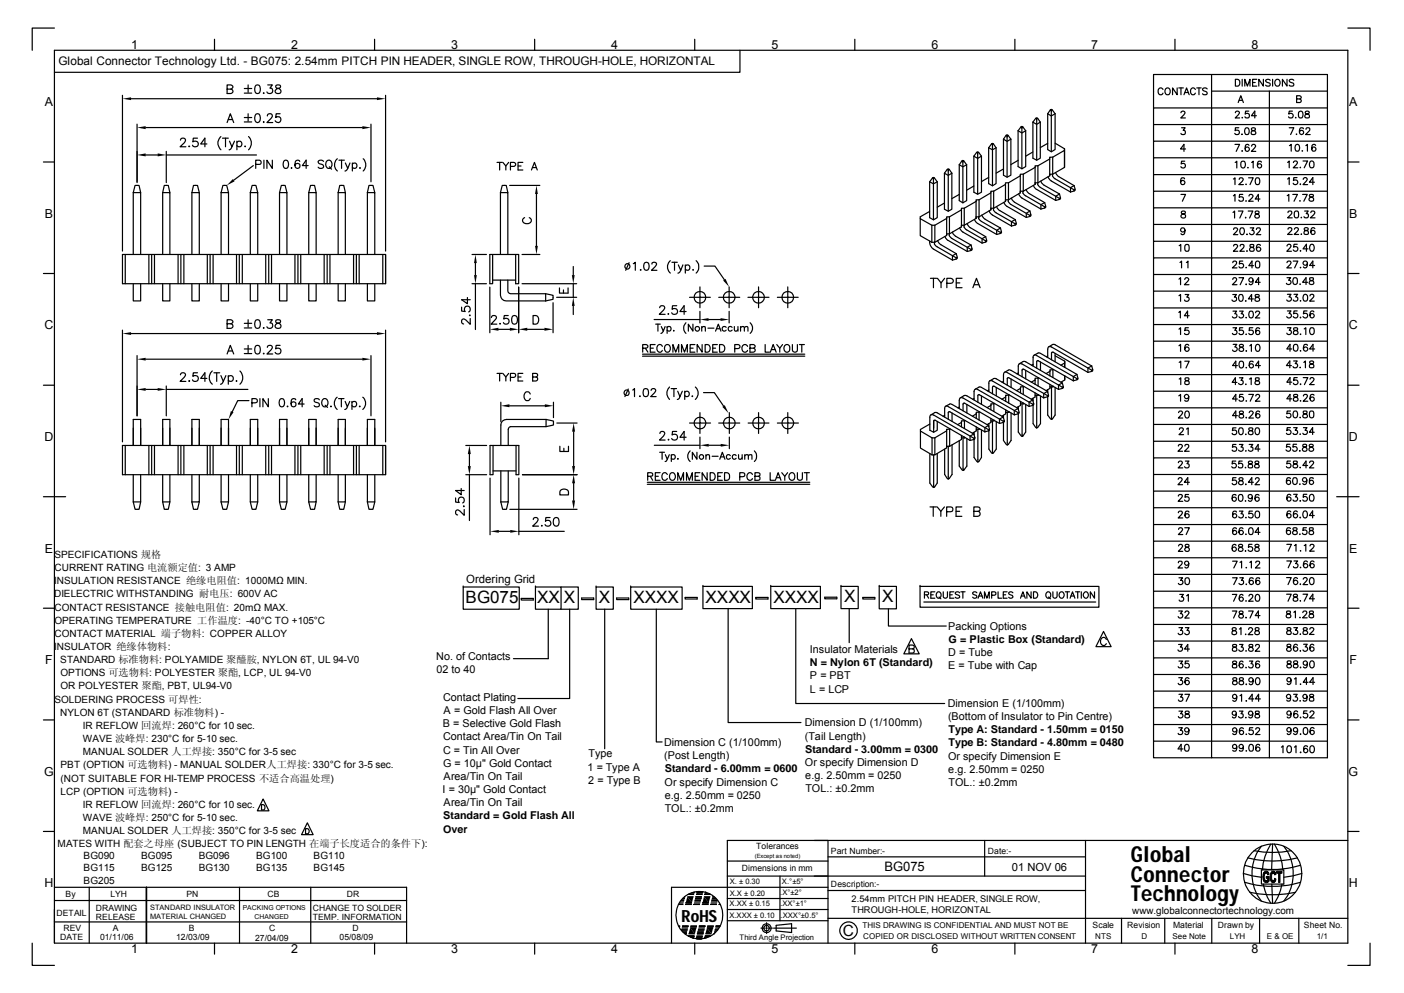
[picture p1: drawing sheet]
<svg xmlns="http://www.w3.org/2000/svg" width="297mm" height="210mm" viewBox="0 0 297 210" stroke-linecap="round" stroke-linejoin="round" font-family="sans-serif">
<defs><g id="words">
<g font-size="4.7">
<text x="239.3" y="182.4">Global</text>
<text x="239.2" y="186.4">Connector</text>
<text x="239.2" y="190.5">Technology</text>
</g>
<g font-size="3.6">
<text x="98.5" y="127.6">BG075</text>
<text x="113.6" y="127.4">XX</text>
<text x="119.3" y="127.4">X</text>
<text x="126.7" y="127.4">X</text>
<text x="134" y="127.4">XXXX</text>
<text x="149.3" y="127.4">XXXX</text>
<text x="163.6" y="127.4">XXXX</text>
<text x="178.6" y="127.3">X</text>
<text x="186.6" y="127.3">X</text>
<text x="144.2" y="195">RoHS</text>
</g>
<text font-size="3.3" x="178.4" y="198">C</text>
<text font-size="2.8" x="187.1" y="184.2">BG075</text>
<g font-size="2.6">
<text x="27.7" y="10.4">1</text>
<text x="61.6" y="10.4">2</text>
<text x="95.5" y="10.4">3</text>
<text x="129.3" y="10.4">4</text>
<text x="163.2" y="10.4">5</text>
<text x="197.1" y="10.4">6</text>
<text x="230.9" y="10.4">7</text>
<text x="264.8" y="10.4">8</text>
<text x="9.5" y="22.4">A</text>
<text x="285.5" y="22.4">A</text>
<text x="9.5" y="46">B</text>
<text x="285.5" y="46">B</text>
<text x="9.4" y="69.6">C</text>
<text x="285.4" y="69.6">C</text>
<text x="9.4" y="93.2">D</text>
<text x="285.4" y="93.2">D</text>
<text x="9.5" y="116.8">E</text>
<text x="285.5" y="116.8">E</text>
<text x="9.5" y="140.4">F</text>
<text x="285.5" y="140.4">F</text>
<text x="9.3" y="164">G</text>
<text x="285.3" y="164">G</text>
<text x="9.4" y="187.6">H</text>
<text x="285.4" y="187.6">H</text>
<text x="27.7" y="201.6">1</text>
<text x="61.6" y="201.6">2</text>
<text x="95.5" y="201.5">3</text>
<text x="129.3" y="201.5">4</text>
<text x="163.2" y="201.5">5</text>
<text x="197.1" y="201.5">6</text>
<text x="230.9" y="201.5">7</text>
<text x="264.8" y="201.5">8</text>
</g>
<text font-size="2.5" x="12.4" y="13.8">Global Connector Technology Ltd. - BG075: 2.54mm PITCH PIN HEADER, SINGLE ROW, THROUGH-HOLE, HORIZONTAL</text>
<g font-size="2.4">
<text x="98.6" y="123.2">Ordering Grid</text>
<text x="214" y="184.1">01 NOV 06</text>
</g>
<g font-size="2.3">
<text x="200.6" y="133.2">Packing Options</text>
<text x="200.7" y="136">G = Plastic Box (Standard)</text>
<text x="92.3" y="139.6">No. of Contacts</text>
<text x="92.4" y="142.4">02 to 40</text>
<text x="171.3" y="138.1">Insulator Materials</text>
<text x="171.4" y="140.9">N = Nylon 6T (Standard)</text>
<text x="171.4" y="143.7">P = PBT</text>
<text x="200.6" y="138.7">D = Tube</text>
<text x="200.6" y="141.5">E = Tube with Cap</text>
<text x="93.7" y="148.2">Contact Plating</text>
<text x="171.4" y="146.4">L = LCP</text>
<text x="200.5" y="149.5">Dimension E (1/100mm)</text>
<text x="93.7" y="153.8">B = Selective Gold Flash</text>
<text x="93.9" y="151">A = Gold Flash All Over</text>
<text x="170.3" y="153.6">Dimension D (1/100mm)</text>
<text x="200.6" y="152.2">(Bottom of Insulator to Pin Centre)</text>
<text x="200.7" y="155">Type A: Standard - 1.50mm = 0150</text>
<text x="93.7" y="156.6">Contact Area/Tin On Tail</text>
<text x="93.7" y="159.3">C = Tin All Over</text>
<text x="124.5" y="160.2">Type</text>
<text x="140.5" y="157.7">Dimension C (1/100mm)</text>
<text x="140.5" y="160.5">(Post Length)</text>
<text x="170.3" y="156.4">(Tail Length)</text>
<text x="170.3" y="162">Or specify Dimension D</text>
<text x="170.3" y="159.2">Standard - 3.00mm = 0300</text>
<text x="200.6" y="160.6">Or specify Dimension E</text>
<text x="200.7" y="157.8">Type B: Standard - 4.80mm = 0480</text>
<text x="93.6" y="167.7">I = 30µ&quot; Gold Contact</text>
<text x="93.7" y="162.1">G = 10µ&quot; Gold Contact</text>
<text x="93.9" y="164.9">Area/Tin On Tail</text>
<text x="124.3" y="162.9">1 = Type A</text>
<text x="124.5" y="165.7">2 = Type B</text>
<text x="140.6" y="166.1">Or specify Dimension C</text>
<text x="140.6" y="163.3">Standard - 6.00mm = 0600</text>
<text x="170.3" y="164.7">e.g. 2.50mm = 0250</text>
<text x="170.4" y="167.5">TOL.: ±0.2mm</text>
<text x="200.6" y="163.4">e.g. 2.50mm = 0250</text>
<text x="200.7" y="166.2">TOL.: ±0.2mm</text>
<text x="93.8" y="173.3">Standard = Gold Flash All</text>
<text x="93.9" y="170.5">Area/Tin On Tail</text>
<text x="140.6" y="168.9">e.g. 2.50mm = 0250</text>
<text x="140.6" y="171.7">TOL.: ±0.2mm</text>
<text x="93.8" y="176.1">Over</text>
</g>
<g font-size="2.1">
<text x="11.5" y="118">SPECIFICATIONS 规格</text>
<text x="11.4" y="123.5">INSULATION RESISTANCE 绝缘电阻值: 1000MΩ MIN.</text>
<text x="11.5" y="120.7">CURRENT RATING 电流额定值: 3 AMP</text>
<text x="11.4" y="126.3">DIELECTRIC WITHSTANDING 耐电压: 600V AC</text>
<text x="11.5" y="129.1">CONTACT RESISTANCE 接触电阻值: 20mΩ MAX.</text>
<text x="11.5" y="131.9">OPERATING TEMPERATURE 工作温度: -40°C TO +105°C</text>
<text x="11.4" y="137.5">INSULATOR 绝缘体物料:</text>
<text x="11.5" y="134.7">CONTACT MATERIAL 端子物料: COPPER ALLOY</text>
<text x="12.7" y="140.3">STANDARD 标准物料: POLYAMIDE 聚醯胺, NYLON 6T, UL 94-V0</text>
<text x="12.8" y="143">OPTIONS 可选物料: POLYESTER 聚酯, LCP, UL 94-V0</text>
<text x="11.5" y="148.6">SOLDERING PROCESS 可焊性:</text>
<text x="12.8" y="145.8">OR POLYESTER 聚酯, PBT, UL94-V0</text>
<text x="12.7" y="151.3">NYLON 6T (STANDARD 标准物料) -</text>
<text x="17.5" y="154.1">IR REFLOW 回流焊: 260°C for 10 sec.</text>
<text x="17.5" y="156.9">WAVE 波峰焊: 230°C for 5-10 sec.</text>
<text x="17.5" y="159.7">MANUAL SOLDER 人工焊接: 350°C for 3-5 sec</text>
<text x="12.8" y="162.5">PBT (OPTION 可选物料) - MANUAL SOLDER人工焊接: 330°C for 3-5 sec.</text>
<text x="12.8" y="165.3">(NOT SUITABLE FOR HI-TEMP PROCESS 不适合高温处理)</text>
<text x="12.8" y="168">LCP (OPTION 可选物料) -</text>
<text x="17.5" y="170.8">IR REFLOW 回流焊: 260°C for 10 sec.</text>
<text x="17.5" y="173.6">WAVE 波峰焊: 250°C for 5-10 sec.</text>
<text x="12.2" y="179.2">MATES WITH 配套之母座 (SUBJECT TO PIN LENGTH 在端子长度适合的条件下):</text>
<text x="17.5" y="176.4">MANUAL SOLDER 人工焊接: 350°C for 3-5 sec</text>
<text x="17.7" y="181.7">BG090</text>
<text x="17.7" y="184.3">BG115</text>
<text x="29.8" y="181.7">BG095</text>
<text x="29.8" y="184.3">BG125</text>
<text x="42" y="181.7">BG096</text>
<text x="42" y="184.3">BG130</text>
<text x="54.2" y="181.7">BG100</text>
<text x="54.2" y="184.3">BG135</text>
<text x="66.3" y="181.7">BG110</text>
<text x="66.3" y="184.3">BG145</text>
<text x="17.7" y="186.9">BG205</text>
<text x="239.5" y="193.3">www.globalconnectortechnology.com</text>
</g>
<g font-size="1.9">
<text x="180.2" y="190.6">2.54mm PITCH PIN HEADER, SINGLE ROW,</text>
<text x="180.2" y="193">THROUGH-HOLE, HORIZONTAL</text>
</g>
<g font-size="1.8">
<text x="160" y="179.6">Tolerances</text>
<text x="156.9" y="184.2">Dimensions in mm</text>
<text x="175.8" y="180.6">Part Number:-</text>
<text x="209" y="180.6">Date:-</text>
<text x="13.9" y="189.7">By</text>
<text x="23.4" y="189.7">LYH</text>
<text x="39.5" y="189.7">PN</text>
<text x="56.6" y="189.7">CB</text>
<text x="73.4" y="189.7">DR</text>
<text x="175.8" y="187.5">Description:-</text>
<text x="11.9" y="193.6">DETAIL</text>
<text x="13.4" y="196.9">REV</text>
<text x="20.3" y="194.5">RELEASE</text>
<text x="20.3" y="192.5">DRAWING</text>
<text x="23.9" y="196.9">A</text>
<text x="40" y="196.9">B</text>
<text x="56.9" y="196.9">C</text>
<text x="66.2" y="194.5">TEMP. INFORMATION</text>
<text x="66.2" y="192.5">CHANGE TO SOLDER</text>
<text x="74.5" y="196.9">D</text>
<text x="231.1" y="196.2">Scale</text>
<text x="238.5" y="196.2">Revision</text>
<text x="248.2" y="196.2">Material</text>
<text x="257.6" y="196.2">Drawn by</text>
<text x="275.9" y="196.2">Sheet No.</text>
<text x="12.7" y="198.8">DATE</text>
<text x="21.2" y="198.7">01/11/06</text>
<text x="37.3" y="198.7">12/03/09</text>
<text x="54" y="199">27/04/09</text>
<text x="71.8" y="198.8">05/08/09</text>
</g>
<g font-size="1.7">
<text x="182.5" y="196.3">THIS DRAWING IS CONFIDENTIAL AND MUST NOT BE</text>
<text x="182.6" y="198.6">COPIED OR DISCLOSED WITHOUT WRITTEN CONSENT</text>
<text x="231.7" y="198.6">NTS</text>
<text x="241.5" y="198.6">D</text>
<text x="248.1" y="198.6">See Note</text>
<text x="260.2" y="198.6">LYH</text>
<text x="268" y="198.6">E &amp; OE</text>
<text x="278.6" y="198.6">1/1</text>
</g>
<g font-size="1.6">
<text x="154.3" y="191.7">X.XX ± 0.15</text>
<text x="154.4" y="187">X. ± 0.30</text>
<text x="154.4" y="189.5">X.X ± 0.20</text>
<text x="165.1" y="189.3">.X°±2°</text>
<text x="165.1" y="191.7">.XX°±1°</text>
<text x="165.4" y="186.9">X.°±5°</text>
<text x="31.7" y="194.4">MATERIAL CHANGED</text>
<text x="31.7" y="192.4">STANDARD INSULATOR</text>
<text x="154.3" y="194.1">X.XXX ± 0.10</text>
<text x="165.1" y="194">.XXX°±0.5°</text>
<text x="156.5" y="198.8">Third Angle Projection</text>
</g>
<g font-size="1.4">
<text x="51.4" y="192.4">PACKING OPTIONS</text>
<text x="53.8" y="194.2">CHANGED</text>
</g>
<text font-size="1.2" x="159.7" y="181.4">(Except as noted)</text>
</g></defs>
<g fill="none" stroke="#000" stroke-width=".25">
<path d="M11.5 10.6h273.7v188.8h-273.7zM11.5 5.9h-4.7v4.7M45.4 8.3v2.3M48.8 18.8l.5 .4-.2 .5-1.1 .1v-1.8h.8l.5 .3-.2 .4-.3 .1h-.8M51.7 18.7h1.6M51.7 19.7h1.6M52.5 18v1.5M54.1 18a.58 .58 0 0 1 .9 .3 .92 .92 0 0 1-.6 1.5 1.17 1.17 0 0 1-.3-1.8zM55.7 19.7h.2zM56.6 18h1l-.5 .6a.62 .62 0 0 1 .4 1 .62 .62 0 0 1-1-.2M58.4 18a.36 .36 0 0 0 .2 .6l.3 .1a.53 .53 0 0 1 .5 .5 .53 .53 0 0 1-.4 .6 .65 .65 0 0 1-.8-.4v-.2l.3-.4 .6-.2a.36 .36 0 0 0 .2-.6zM79.2 8.3v2.3"/>
<path d="M113.1 8.3v2.3M147 8.3v2.3M156.5 10.6v4.7h-145M180.8 8.3v2.3M214.7 8.3v2.3M246 18.9a.52 .52 0 0 0-.6-.3 .52 .52 0 0 0-.4 .5 .64 .64 0 0 0 .2 .7 .64 .64 0 0 0 .6 .2l.2-.3M246.6 18.8l.2-.1a.67 .67 0 0 1 .8 .6 .67 .67 0 0 1-.8 .7l-.3-.5zM248.6 8.3v2.3M249 18.6v1.4l-.9-1.4v1.4M249.4 18.6h1M249.9 18.6v1.4M250.7 19.6h.7"/>
<path d="M252.9 18.9a.52 .52 0 0 0-.6-.3 .52 .52 0 0 0-.4 .5v.4a.52 .52 0 0 0 .4 .5 .52 .52 0 0 0 .6-.3M253.2 18.6h.9M253.7 18.6v1.4M255.4 18.8a.55 .55 0 0 0-.5-.2 .55 .55 0 0 0-.5 .3l1 .7-.1 .4h-.2h-.5l-.2-.2M256.3 15.8v7h-12.2v3.5M256.3 19.3h12.3M261.4 16.8h.4a.78 .78 0 0 1 .5 .7 .78 .78 0 0 1-.5 .7h-.4zM262.8 16.8v1.4M263.4 18.2v-1.4l.5 1.4 .6-1.4v1.4M265 17.4h.6M265.9 16.8h-.9v1.4h.9M267.3 16.8v1.4l-1-1.4v1.4"/>
<path d="M268.7 17l-.3-.2-.6 .2 .1 .3 .8 .4-.1 .5h-.5l-.3-.2M269.2 16.8v1.4M269.8 17l.2-.1a.67 .67 0 0 1 .8 .6 .67 .67 0 0 1-.8 .7l-.3-.5zM272.3 16.8v1.4l-1-1.4v1.4M273.7 17a.55 .55 0 0 0-.5-.3 .55 .55 0 0 0-.4 .4l.9 .7-.1 .4h-.5l-.3-.2M280.8 19.3h-12.2v3.5h-12.3v3.5h-12.2v3.6M285.2 5.9h4.7v4.7M9.2 34.3h2.3M25.9 20.2v32.9M27.7 20.9h52.1M29 26.3v12.3M30.8 27h45.9"/>
<path d="M30.8 32.8h2.6M35.2 32v6.6M35.2 32.8h19.1M38.2 29.6l.3-.4 .7 .2a.61 .61 0 0 1-.2 .8l-.9 .8h1.2M39.9 31h.2zM41.8 29.2h-.9l-.1 .8a.65 .65 0 0 1 1 0 .65 .65 0 0 1-.1 1 .65 .65 0 0 1-1-.3M43.8 30.4h-1.3l.8-1.2v1.8M46.7 28.9a1.83 1.83 0 0 0 0 2.8M47.1 29.2h1.2M47.7 29.2v1.8M48 25.9l.7-1.8 .7 1.8M48.3 25.3h.8"/>
<path d="M48.6 29.9l.5 1.1 .5-1.1M49.1 31l-.2 .4-.4 .3M50.1 30.1l.6-.3a.62 .62 0 0 1 .5 .6 .62 .62 0 0 1-.5 .6l-.6-.2M50.1 29.9v1.8M51.7 24.9h1.6M51.7 25.8h1.6M51.8 31h.1zM52.5 24.1v1.5M52.6 28.9a1.92 1.92 0 0 1 0 2.8M53.6 35l-4.2 3.1M54.1 34.8l1-.1 .1-.2a.47 .47 0 0 0-.3-.6h-.8v1.7M54.1 24.1h.5a1.1 1.1 0 0 1 0 1.8h-.2a1.23 1.23 0 0 1-.3-1.8z"/>
<path d="M55.7 25.8h.2l-.1 .1zM55.8 33.9v1.7M56.6 24.5v-.3l.3-.1 .6 .1a.6 .6 0 0 1-.1 .8l-.9 .9h1.2M57.6 33.9v1.7l-1.1-1.7v1.7M59.3 24.1h-.9l-.1 .8 .6-.2a.62 .62 0 0 1 .5 .7 .62 .62 0 0 1-.6 .5l-.6-.4M60.2 34a.54 .54 0 0 1 .8 .2 .81 .81 0 0 1 0 1 .81 .81 0 0 1-.8 .3 1.32 1.32 0 0 1 0-1.5zM61.6 35.5h.2zM63.4 34.1a.52 .52 0 0 0-.7-.1 .99 .99 0 0 0 .3 1.6 .55 .55 0 0 0 .5-.6 .55 .55 0 0 0-.5-.5 .55 .55 0 0 0-.6 .5M65.2 35h-1.2l.8-1.1v1.7M68.5 34.1a.63 .63 0 0 0-.7-.3 .63 .63 0 0 0-.5 .5l.3 .3 .7 .2 .2 .6a.74 .74 0 0 1-1.2 0M69.3 34a.86 .86 0 0 1 1 .6 .86 .86 0 0 1-.6 1 .91 .91 0 0 1-.8-.6 .91 .91 0 0 1 .4-1zM69.7 35.3l.4 .5"/>
<path d="M71.4 33.6a1.69 1.69 0 0 0 0 2.6M71.7 33.9h1.2M72.3 33.9v1.7M73.1 34.5l.5 1.1 .4-1.1M73.6 35.6l-.4 .5-.2 .1M74.5 34.7l.6-.2a.59 .59 0 0 1 .4 .5 .59 .59 0 0 1-.4 .6l-.6-.2M74.5 34.5v1.7M76.1 35.5h.1zM76.8 33.6a1.78 1.78 0 0 1 0 2.6M78.5 26.3v12.1M81.6 20.2v32.9M105.2 34.3h1.1"/>
<path d="M105.7 34.3v1.6M106.4 34.3l.6 .8v.8M107.6 34.3l-.6 .8M107.8 39.2h6.4M108 35.2h.7l.3-.2v-.5l-.3-.2h-.7v1.6M109.6 35.1h.6M110.6 34.3h-1v1.6h1M112.4 35.9l.7-1.6 .6 1.6M112.7 35.4h.8M196.7 38.4l.8 .5 .8-.5M197.3 37.6l-.6 .8M197.5 37.7l.2-.1-.2-.1-.2 .1 .2 .1v8.8"/>
<path d="M197.7 37.6l.6 .8M198.3 38.4v7.6l-.8 .5-.8-.5v-7.6M199.8 36.6l.8 .5 .8-.5M200.4 35.8l-.6 .8M200.6 35.9l.2-.1-.2-.1-.2 .1 .2 .1v8.8M200.8 35.8l.6 .8M201.4 36.6v7.6l-.8 .5-.8-.5v-7.6M202.9 34.8l.8 .5 .8-.5M203.5 34l-.6 .8M203.7 34.1l.2-.1-.2-.1-.2 .1 .2 .1v8.8M203.9 34l.6 .8M204.5 34.8v7.6l-.8 .5-.8-.5v-7.6"/>
<path d="M206 39.3l-1.5 .9M206 33l.8 .5 .8-.5M206.6 32.2l-.6 .8M206.8 32.3l.3-.1-.3-.1-.2 .1 .2 .1v8.8M207.1 32.2l.5 .8M207.6 33v7.6l-.8 .5-.8-.5v-7.6M209.2 31.2l.8 .5 .7-.5M209.2 37.5l-1.6 .9M209.8 30.4l-.6 .8M210 30.5l.2-.1-.2-.1-.2 .1 .2 .1v8.8M210.2 30.4l.5 .8M210.7 31.2v7.6l-.7 .5-.8-.5v-7.6"/>
<path d="M212.3 35.7l-1.6 .9M212.3 29.4l.8 .5 .8-.5M212.7 39l-2.5 1.4M212.7 39v3.6M212.9 28.6l-.6 .8M213.1 28.8l.2-.2-.2-.1-.2 .1 .2 .2v8.7M213.3 28.6l.6 .8M213.4 38.7h-.7v.3M213.4 38.7v3.6M213.9 29.4v7.6l-.8 .5-.8-.5v-7.6M215.4 33.9l-1.5 .9M215.4 27.7l.8 .4 .8-.4"/>
<path d="M215.9 37.2l-2.5 1.5M215.9 37.2v3.6M216 26.8l-.6 .9M216.2 26.9l.2-.1-.2-.1-.2 .1 .2 .1v8.8M216.4 26.8l.6 .9M216.5 36.8h-.6v.4M216.5 36.8v3.6M217 27.7v7.5l-.8 .5-.8-.5v-7.5M218.5 32.1l-1.5 .9M218.5 25.8l.8 .5 .8-.5M218.6 39.2l.6 .8 4.2 2.4M219 35.4l-2.5 1.4"/>
<path d="M219 39l-2.5 1.4M219 35.4v3.6M219.1 25l-.6 .8M219.3 25.2l.2-.2-.2-.1-.2 .1 .2 .2v8.7M219.5 25l.6 .8M219.5 38.7v.3l.6 .6 4.1 2.4M219.6 35.1h-.6v.3M219.6 38.7h-.6v.3M219.6 35.1v3.6M220.1 25.8v7.7l-.8 .4-.8-.4v-7.7M220.2 38.3l.6 .8 3.4 1.9M221.7 30.3l-1.6 .9"/>
<path d="M221.7 24.1l.7 .4 .8-.4M221.7 37.4l.7 .9 4.1 2.3M222.1 33.6l-2.5 1.5M222.1 37.2l-2.5 1.5M222.1 33.6v3.6M222.2 23.2l-.5 .9M222.4 23.3l.2-.1-.2-.1-.2 .1 .2 .1v8.8M222.6 23.2l.6 .9M222.7 36.8v.4l.3 .5 4.2 2.4M222.7 33.2l2.5-1.4v3.6l-2.5 1.4M222.7 33.2h-.6v.4M222.7 36.8h-.6v.4"/>
<path d="M222.7 33.2v3.6M223.2 30.3l2 1.2v3.9M223.2 24.1v7.5l-.8 .5-.7-.5v-7.5M223.3 36.5l.6 .8 3.3 1.9M227.2 39.2l-.7 .5v.9M227.2 39.2l.3 .8-.3 .1M244.1 22.8v-7h36.7v144.4h-12.2v-7h12.2M249.9 23.8a.44 .44 0 0 1 .3-.3 .44 .44 0 0 1 .5 .3l-.2 .5-.7 .6h1M250 27h.7l-.4 .6a.49 .49 0 0 1 .4 .7 .49 .49 0 0 1-.8-.1M250.5 20l.5-1.4 .6 1.4M250.6 37.8l-.1-.2h-.3a.76 .76 0 0 0-.5 .7 .76 .76 0 0 0 .6 .7 .45 .45 0 0 0 .4-.4 .45 .45 0 0 0-.5-.5 .45 .45 0 0 0-.4 .5M250.7 34.1h-.7l-.1 .6 .5-.2a.52 .52 0 0 1 .4 .4 .52 .52 0 0 1-.2 .5l-.3 .1-.4-.1v-.2"/>
<path d="M250.8 31.5h-1l.7-1v1.5M260.9 37.9l.4-.3v1.4M261.3 30.5h1l-.8 1.5M261.3 34.3l.4-.2v1.4M261.4 23.8a.44 .44 0 0 1 .4-.3 .44 .44 0 0 1 .4 .3l-.2 .5-.7 .6h1M262 21.7l.5-1.5 .6 1.5M262.1 27h-.7l-.1 .7a.51 .51 0 0 1 .8 0 .51 .51 0 0 1-.1 .7 .51 .51 0 0 1-.8-.2M262.2 21.2h.6M262.2 37.9l.2-.3h.4l.2 .3-.2 .5-.7 .6h1M262.7 31.9h.1zM262.7 34.1h.4a.78 .78 0 0 1 .4 .7 .78 .78 0 0 1-.6 .7 .93 .93 0 0 1-.2-1.4zM262.8 28.3v.2z"/>
<path d="M262.8 24.8v.1zM263.5 27.1l.4-.1a.82 .82 0 0 1 0 1.5h-.2a.88 .88 0 0 1-.2-1.4zM263.6 38.9v.1zM263.9 35.4h.2zM264.2 37.6h.9l-.6 1.4M264.2 23.5h-.7l-.1 .6a.5 .5 0 0 1 .8 0 .5 .5 0 0 1-.1 .7 .5 .5 0 0 1-.7-.1M264.2 30.7a.41 .41 0 0 0-.6-.1l-.2 .6 .1 .6a.45 .45 0 0 0 .7 .1 .45 .45 0 0 0-.1-.7 .45 .45 0 0 0-.7 .3M264.8 30.9l.3-.4 .4 .1 .1 .4-.8 1h.9M264.8 34.3l.3-.2v1.4M264.8 27.1v.4l.7 .2 .2 .3a.46 .46 0 0 1-.6 .5 .46 .46 0 0 1-.2-.8l.6-.2 .1-.3a.54 .54 0 0 0-.8-.1zM265.8 37.6h.3a.82 .82 0 0 1 0 1.4h-.3l-.2-.2v-.6zM265.8 24.5h-1l.7-1v1.4"/>
<path d="M266.9 34.3l-.1-.2a.72 .72 0 0 0-.9 .6 .72 .72 0 0 0 .5 .8 .45 .45 0 0 0 .5-.4 .45 .45 0 0 0-.4-.5 .45 .45 0 0 0-.5 .4M272.4 37.9l.4-.3v1.4M272.4 34.3l.4-.3v1.5M272.8 27h.9l-.7 1.5M272.8 30.8l.4-.3v1.5M273.4 23.5h-.6l-.1 .6a.52 .52 0 0 1 .8 0 .52 .52 0 0 1-.1 .8 .52 .52 0 0 1-.8-.2M273.6 34.4a.43 .43 0 0 1 .4-.4 .43 .43 0 0 1 .5 .3l-.2 .5-.7 .7h1M274.2 24.8v.1zM274.2 30.6a.45 .45 0 0 1 .7 .2v.9l-.2 .2h-.5l-.2-.6zM274.2 28.4h.2zM274.3 20.9h.8l.2-.2-.1-.3-.9-.2v1.5h.7l.3-.3v-.2l-.3-.3M274.4 37.6h-.7l-.1 .6a.52 .52 0 0 1 .8-.1 .52 .52 0 0 1 0 .8 .52 .52 0 0 1-.8-.2"/>
<path d="M274.9 23.6a.45 .45 0 0 1 .7 .2v.9l-.1 .2h-.6l-.2-.6v-.5zM275 39h.2zM275 35.4h.2zM275.5 31.8v.2zM275.7 34h.9l-.7 1.5M275.7 37.9l.3-.3h.4l.2 .3-.2 .4-.7 .7h.9M275.8 27.2l-.1-.1a.72 .72 0 0 0-.9 .5 .72 .72 0 0 0 .5 .9 .45 .45 0 0 0 .5-.5 .45 .45 0 0 0-.4-.5 .45 .45 0 0 0-.5 .4M276.2 23.6v.4l.4 .1a.4 .4 0 0 1 .4 .4 .4 .4 0 0 1-.3 .4h-.5l-.1-.2a.74 .74 0 0 1 .8-.7l.1-.3a.54 .54 0 0 0-.8-.1zM276.3 30.8l.3-.3v1.5M276.3 27.4l.3-.4 .4 .1 .1 .2v.3l-.9 .9h1M277.2 34.1a.48 .48 0 0 1 .8 .2v.9l-.2 .2-.3 .1a.88 .88 0 0 1-.3-1.4zM278.1 38.5h-1.1l.7-.9v1.4"/>
<path d="M278.3 30.7a.42 .42 0 0 0-.4-.2 .42 .42 0 0 0-.3 .3l-.1 .7a.45 .45 0 0 0 .7 .4 .45 .45 0 0 0 .1-.7 .45 .45 0 0 0-.7 .1l-.1 .2M280.8 36.9h-12.2v3.5h-12.3v3.5h-12.2v3.6M280.8 33.4h-12.2v3.5h-12.3v3.5h-12.2v3.5M280.8 29.9h-12.2v3.5h-12.3v3.5h-12.2v3.5M280.8 26.3h-12.2v3.6h-12.3v3.5h-12.2v3.5M280.8 22.8h-12.2v3.5h-12.3v3.6h-12.2v3.5M285.2 34.3h2.3M9.2 57.8h2.3M25.9 53.8h55.7v6.2h-55.7zM26.5 53.8v6.2M28.2 40.7v13.1M28.2 40.7h1.6v13.1"/>
<path d="M28.2 40.7l.4-1.5h.8l.4 1.5M28.2 60v3.6h1.6v-3.6M31.5 53.8v6.2M32.1 53.8v6.2M32.7 53.8v6.2M34.4 40.7v13.1M34.4 40.7h1.5v13.1M34.4 40.7l.4-1.5h.8l.3 1.5M34.4 60v3.6h1.5v-3.6M37.7 53.8v6.2M38.3 53.8v6.2M38.9 53.8v6.2"/>
<path d="M40.6 40.7l.3-1.5h.9l.4 1.5M40.6 60v3.6h1.6v-3.6M40.6 40.7v13.1M40.6 40.7h1.6v13.1M43.9 53.8v6.2M44.5 53.8v6.2M45.1 53.8v6.2M46.8 40.7l.4-1.5h.8l.3 1.5M46.8 60v3.6h1.5v-3.6M46.8 40.7v13.1M46.8 40.7h1.5v13.1M50 53.8v6.2"/>
<path d="M50.6 53.8v6.2M51.3 53.8v6.2M53 40.7v13.1M53 40.7h1.5v13.1M53 40.7l.3-1.5h.8l.4 1.5M53 60v3.6h1.5v-3.6M56.2 53.8v6.2M56.9 53.8v6.2M57.4 53.8v6.2M59.1 40.7v13.1M59.1 40.7h1.6v13.1M59.1 40.7l.4-1.5h.8l.4 1.5"/>
<path d="M59.1 60v3.6h1.6v-3.6M62.4 53.8v6.2M63 53.8v6.2M63.6 53.8v6.2M65.3 40.7v13.1M65.3 40.7h1.6v13.1M65.3 40.7l.4-1.5h.8l.4 1.5M65.3 60v3.6h1.6v-3.6M68.6 53.8v6.2M69.2 53.8v6.2M69.8 53.8v6.2M71.5 40.7v13.1"/>
<path d="M71.5 40.7h1.6v13.1M71.5 40.7l.4-1.5h.8l.4 1.5M71.5 60v3.6h1.6v-3.6M74.8 53.8v6.2M75.4 53.8v6.2M76 53.8v6.2M77.7 40.7l.4-1.5h.8l.4 1.5M77.7 60v3.6h1.6v-3.6M77.7 40.7v13.1M77.7 40.7h1.6v13.1M81 53.8v6.2M81.6 53.8v6.2"/>
<path d="M99.9 53.8h3M99.9 60h3M100.6 55.6v2.6M100.6 60v9.7M104.2 59.2h4.9M105.9 59.2v3.2a1.23 1.23 0 0 0 1.2 1.2h8.3M105.9 40.7v13.1M105.9 40.7h1.5v13.1M105.9 40.7l.4-1.5h.8l.3 1.5M107.4 59.2v2.4l.3 .4 7.7 .1v1.5M109.1 53.8v6.2h.6v-6.2h-6.1v6.2h.6v-6.2M110.4 53.8h3.8"/>
<path d="M110.4 60h11.6M111 46a.65 .65 0 0 0-.4 .8 .65 .65 0 0 0 .7 .5 .91 .91 0 0 0 1.1-.7l-.1-.3-.3-.3M113.5 41v11M121.3 56.4v1.8M121.3 60v2.9M133.1 55.5l-.7 1.7M134 55.8l.4-.3v1.7M135.5 57.1h.1zM136.4 55.5a.56 .56 0 0 1 .8 .3 .81 .81 0 0 1 .1 .9 .81 .81 0 0 1-.9 .4 1.24 1.24 0 0 1 0-1.6zM137.9 55.8l.1-.2a.59 .59 0 0 1 .9 .2l-.3 .6-.8 .8h1.2M141.8 55.1a1.72 1.72 0 0 0 0 2.6M142.2 55.5h1.1"/>
<path d="M142.7 55.5v1.7M143.5 56l.5 1.2 .5-1.2M144 57.2l-.3 .5h-.3M145 56.3l.6-.3a.6 .6 0 0 1 .4 .6 .6 .6 0 0 1-.4 .6l-.6-.3M145 56v1.7M146.6 57.1h.1zM147.3 55.1a1.82 1.82 0 0 1 0 2.6M149 56.3h2.3l1.9 2.8M196.7 44.7l-2 1.2v.3M196.7 51l.1 .7 .6 .9 4.1 2.4M196.9 58.9h1.3M197.1 47.6l-2.4-1.4v3.6l2.4 1.4"/>
<path d="M197.1 47.6v3.6M197.1 47.6h.7M197.5 58.9v1.9M197.7 51.2v.4l.4 .5 4.2 2.4M197.8 47.6v3.6h-.7M198.3 58.9l.8 .9v1M198.4 50.9l.6 .8 3.3 1.9M199.8 42.9l-1.5 .9M199.9 58.9l-.8 .9M199.9 50l.6 .8 4.1 2.4M200.3 46.2l-2.5 1.4M200.3 46.2v3.3"/>
<path d="M200.3 59.9h.9a.54 .54 0 0 0 .5-.7l-.5-.3h-.9v1.9M200.8 49.5v.3l.6 .6 4 2.4M200.9 45.9h-.6v.3M200.9 49.5h-.6v.3l-2.5 1.4M200.9 45.9v3.6M201.5 49.1l.6 .8 3.3 1.9M202.3 53.6l.2 .8-.2 .1M202.3 54.5v.3l-.8 .2M202.3 53.6l-.8 .5v.9M202.3 59.8h.8M202.5 54.4v.3l-.2 .1M202.9 41.1l-1.5 .9"/>
<path d="M203 48.2l.7 .9 4.1 2.3M203.4 44.4l-2.5 1.5M203.4 48l-2.5 1.5M203.4 44.4v3.6M203.5 58.9h-1.2v1.9h1.2M204 47.6v.4l.3 .5 4.2 2.4M204 44h-.6v.4M204 47.6h-.6v.4M204 44v3.6M204.6 47.3l.6 .8 3.3 1.9M205.4 51.8l.3 .8-.3 .2M205.4 52.8v.2l-.8 .2"/>
<path d="M205.4 51.8l-.8 .5v.9M205.7 52.6v.2l-.3 .2M206.2 46.4l.6 .8 4.1 2.4M206.5 42.6l-2.5 1.4M206.5 46.2l-2.5 1.4M206.5 42.6v3.6M207.1 45.9v.3l.4 .5 4.2 2.5M207.1 42.3h-.6v.3M207.1 45.9h-.6v.3M207.1 42.3v3.6M207.7 45.5l.7 .9 3.3 1.8M208.5 50l-.7 .5v.9"/>
<path d="M208.5 50l.2 .8-.2 .1M208.5 50.9v.3l-.7 .2M208.7 50.8v.3l-.2 .1M209.3 44.6l.5 .8 4.2 2.4M209.6 40.8l-2.5 1.5M209.6 44.4l-2.5 1.5M209.6 40.8v3.6M210.2 44v.4l.3 .5 4.3 2.4M210.2 40.4h-.6v.4M210.2 44h-.6v.4M210.2 40.4v3.6M210.9 43.7l.5 .8 3.4 1.9"/>
<path d="M211.7 48.2l.2 .8-.2 .2M211.7 49.2v.2l-.8 .2M211.7 48.2l-.8 .5v.9M211.9 49v.2l-.2 .2M212.4 42.8l.6 .8 4.1 2.4M212.7 42.6l-2.5 1.4M213.3 42.3v.3l.4 .5 4.2 2.5M213.4 42.3h-.7v.3M214 41.9l.6 .9 3.3 1.8M214.8 46.4l.2 .8-.2 .1M214.8 47.3v.3l-.8 .2M214.8 46.4l-.8 .5v.9"/>
<path d="M215 47.2v.3l-.2 .1M215.5 41l.7 .9 4 2.3M215.9 40.8l-2.5 1.5M216.4 40.4v.4l.4 .5 4.2 2.4M216.5 40.4h-.6v.4M217.1 40.1l.6 .8 3.3 1.9M217.9 44.6l-.8 .5v.9M217.9 44.6l.2 .8-.2 .2M217.9 45.6v.2l-.8 .2M218.1 45.4v.2l-.2 .2M221 42.8l.2 .8-.2 .1M221 43.7v.3l-.8 .2"/>
<path d="M221 42.8l-.8 .5v.9M221.2 43.6v.3l-.2 .1M224.2 41l.2 .8-.2 .2M224.2 42v.2l-.8 .2M224.2 41l-.8 .5v.9M224.4 41.8v.2l-.2 .2M227.2 40.1v.3l-.7 .2M227.5 40v.3l-.3 .1M249.4 59l.4-.3v1.5M249.5 52l.3-.3v1.4M249.6 55.5l.4-.3v1.4M249.9 41.1h.9l-.7 1.5"/>
<path d="M250 44.7v.4l.4 .2a.43 .43 0 0 1 .4 .3 .43 .43 0 0 1-.3 .5 .45 .45 0 0 1-.6-.3 .45 .45 0 0 1 .4-.5l.4-.2 .1-.3a.54 .54 0 0 0-.8-.1zM250.7 59.1l.3-.4h.2l.3 .3-.2 .5-.7 .7h.9M250.7 48.6a.47 .47 0 0 1-.6 .5 .47 .47 0 0 1-.2-.7 .47 .47 0 0 1 .7 0l.1 .2a.72 .72 0 0 1-.6 1l-.2-.2M250.9 51.7h.5l.1 .3-.1 1.1h-.5l-.2-.2v-.9zM251 55.5l.3-.3v1.4M260.8 59.1l.3-.4h.3l.2 .3-.1 .5-.8 .7h1M260.8 55.5l.1-.2 .5-.1 .2 .1v.3l-.9 1h1M260.9 44.9l.3-.3v1.5M260.9 41.4l.4-.3v1.5M261 48.5a.44 .44 0 0 1 .4-.3 .44 .44 0 0 1 .4 .2l-.2 .5-.7 .7h1M261 52a.44 .44 0 0 1 .4-.3 .44 .44 0 0 1 .4 .3l-.2 .5-.7 .6h1M262 44.6h1l-.7 1.5"/>
<path d="M262.1 58.7h1l-.7 1.5M262.4 52l.2-.3h.5l.1 .3-.2 .5-.7 .6h1M262.5 48.2h.3a.78 .78 0 0 1 .5 .7 .78 .78 0 0 1-.6 .7 .93 .93 0 0 1-.2-1.4zM262.9 41.1h-.6l-.1 .6a.51 .51 0 0 1 .7 .1 .51 .51 0 0 1-.1 .7 .51 .51 0 0 1-.7-.2M262.9 55.2h-.6l-.1 .6a.51 .51 0 0 1 .8 .1 .51 .51 0 0 1-.1 .7 .51 .51 0 0 1-.8-.2M263.5 45.9v.2zM263.6 56.6h.1zM263.6 42.4v.2zM263.7 49.5h.2zM263.7 53.1h.2zM264.1 44.6h.9l-.6 1.5M264.2 41.5l.3-.4h.3l.3 .4-.9 1.1h.9"/>
<path d="M264.5 48.2h.8l-.4 .5a.48 .48 0 0 1 .3 .8 .48 .48 0 0 1-.8-.2M264.5 51.7v.5l.4 .1a.4 .4 0 0 1 .4 .4 .4 .4 0 0 1-.3 .4h-.5l-.1-.2a.74 .74 0 0 1 .8-.7l.1-.3a.56 .56 0 0 0-.8-.2zM265.1 59.2a.45 .45 0 0 1-.7 .3 .45 .45 0 0 1-.1-.7 .45 .45 0 0 1 .7 .1l.1 .3a.67 .67 0 0 1-.6 1l-.2-.2M265.2 56.2h-1l.7-1v1.4M265.6 44.7v.4l.6 .2 .2 .3-.1 .4-.5 .1-.3-.2 .1-.5 .8-.4-.1-.3-.2-.1zM265.8 55.3a.47 .47 0 0 1 .7 .2l-.1 1.1h-.6l-.2-.5zM265.8 48.5l.3-.3h.4l.2 .2-.3 .5-.6 .7h.9M266.6 42.1h-1l.6-1v1.5M266.6 59.7h-1l.7-1v1.5M266.7 51.9l-.1-.2h-.4a.76 .76 0 0 0-.4 .7 .76 .76 0 0 0 .5 .7 .45 .45 0 0 0 .4-.4 .45 .45 0 0 0-.4-.5 .45 .45 0 0 0-.5 .5M272.3 58.7h.7l-.4 .6a.48 .48 0 0 1 .5 .6 .48 .48 0 0 1-.8 .2l-.1-.2M272.3 55.5a.44 .44 0 0 1 .4-.3 .44 .44 0 0 1 .4 .3l-.2 .5-.7 .6h1"/>
<path d="M272.3 52l.3-.3h.4l.1 .3-.2 .4-.7 .7h1M272.3 41.4l.4-.3v1.5M272.5 48.5v-.2l.5-.2 .3 .2v.3l-.9 1h1M272.5 45l.3-.4 .4 .1 .1 .2v.3l-.9 .9h1M273.5 41.1h1l-.7 1.5M273.6 55.2h1l-.7 1.4M273.7 58.8l.4-.1a.78 .78 0 0 1 .4 .8 .78 .78 0 0 1-.6 .7l-.3-.3-.1-.4zM273.9 48.5a.43 .43 0 0 1 .4-.4 .43 .43 0 0 1 .4 .3l-.2 .5-.7 .7h.9M274 44.7h.6l.1 .2-.1 1.1h-.6l-.1-.2v-.9zM274.4 51.7h-.6l-.1 .6 .5-.1a.51 .51 0 0 1 .4 .4 .51 .51 0 0 1-.2 .5h-.3l-.5-.3M275 42.5h.1zM275.1 56.6h.1z"/>
<path d="M275.1 53v.1zM275.3 49.5h.1zM275.3 46h.1zM275.6 41.1h1l-.8 1.5M276 48.2l-.1 .3 .2 .2a.55 .55 0 0 1 .6 .2 .55 .55 0 0 1 .1 .6l-.6 .1-.3-.3a.67 .67 0 0 1 .8-.7l.1-.2a.54 .54 0 0 0-.8-.2zM276 44.6h.8l-.4 .6a.48 .48 0 0 1 .3 .7 .48 .48 0 0 1-.8-.1M276.6 55.7a.47 .47 0 0 1-.6 .4 .47 .47 0 0 1-.2-.7 .47 .47 0 0 1 .7 0l.1 .3a.72 .72 0 0 1-.6 .9l-.2-.2M276.6 59.7h-1l.7-1v1.5M276.7 52.6h-1l.7-.9v1.4M277.1 58.8v.4l.4 .2a.4 .4 0 0 1 .5 .3 .4 .4 0 0 1-.4 .5l-.5-.1-.1-.2a.74 .74 0 0 1 .8-.7l.1-.3a.56 .56 0 0 0-.8-.1zM277.1 41.2v.4l.4 .1a.44 .44 0 0 1 .4 .6 .44 .44 0 0 1-.6 .3l-.3-.2a.53 .53 0 0 1 .1-.6 .53 .53 0 0 1 .6-.1l.2-.2-.1-.3zM277.3 51.7h.2a.77 .77 0 0 1 .6 .7 .77 .77 0 0 1-.6 .7 .93 .93 0 0 1-.2-1.4z"/>
<path d="M277.3 45l.3-.4 .4 .1 .2 .2-.2 .5-.8 .7h1M278.1 56.1h-1l.6-.9v1.4M278.2 48.4l-.1-.2a.43 .43 0 0 0-.7 .2 .69 .69 0 0 0 .4 1.2 .45 .45 0 0 0 .4-.5 .45 .45 0 0 0-.4-.4 .45 .45 0 0 0-.5 .4M280.8 58h-12.2v3.6h-12.3v3.5h-12.2v3.5M280.8 54.5h-12.2v3.5h-12.3v3.6h-12.2v3.5M280.8 51h-12.2v3.5h-12.3v3.5h-12.2v3.6M280.8 47.5h-12.2v3.5h-12.3v3.5h-12.2v3.5M280.8 43.9h-12.2v3.6h-12.3v3.5h-12.2v3.5M280.8 40.4h-12.2v3.5h-12.3v3.6h-12.2v3.5M285.2 57.8h2.3M25.9 69.8v23.6M27.7 70.5h52.1"/>
<path d="M29 75.2v12.7M30.8 76h45.9M38.2 79.3l.3-.5 .7 .2a.55 .55 0 0 1-.2 .8l-.9 .9h1.2M41.8 78.8h-.9l-.1 .8a.65 .65 0 0 1 1 0 .65 .65 0 0 1-.1 1 .65 .65 0 0 1-1-.3M44.9 78.5a1.83 1.83 0 0 0 0 2.7M45.3 78.8h1.2M45.8 78.8v1.9M46.7 79.4l.5 1.3 .6-1.3M48 74.9l.7-1.9 .7 1.9M48.3 79.7l.6-.3a.63 .63 0 0 1 .5 .6 .63 .63 0 0 1-.5 .6l-.6-.2M48.3 74.2h.8M48.3 79.4v1.8"/>
<path d="M48.8 68.5l.5 .3-.2 .5-1.1 .1v-1.8h.8l.5 .3-.2 .4-1.1 .2M50.8 78.5a1.92 1.92 0 0 1 0 2.7M51.7 68.4h1.6M51.7 69.3h1.6M51.7 73.8h1.6M51.7 74.8h1.6M52.5 67.6v1.6M52.5 73v1.6M54.1 67.7a.58 .58 0 0 1 .9 .3 1.21 1.21 0 0 1-.4 1.4h-.2a1.19 1.19 0 0 1-.3-1.7zM54.1 73.1a.58 .58 0 0 1 .9 .3 1.21 1.21 0 0 1-.4 1.5h-.2a1.19 1.19 0 0 1-.3-1.8zM55.7 69.3h.2zM55.7 74.8h.2z"/>
<path d="M56.6 73.5v-.3l.3-.2 .6 .2a.55 .55 0 0 1-.1 .8l-.9 .9h1.2M56.6 67.6h1l-.5 .7a.62 .62 0 0 1 .4 1 .62 .62 0 0 1-1-.2M58.4 67.7a.36 .36 0 0 0 .2 .6 .66 .66 0 0 1 .7 .3 .66 .66 0 0 1 0 .7l-.3 .1a.65 .65 0 0 1-.8-.3 .95 .95 0 0 1 1.1-.9l.1-.3a.67 .67 0 0 0-1-.2zM59.3 73h-.9l-.1 .8a.64 .64 0 0 1 1 0 .64 .64 0 0 1-.2 1 .64 .64 0 0 1-.9-.3M78.5 75.2v12.7M81.6 69.8v23.6M97.7 64.9v.9l.7 .1a.66 .66 0 0 1 0-1 .66 .66 0 0 1 1 .1 .66 .66 0 0 1-.3 1M98.9 62.9v1.3l-1.2-.8h1.8M99.4 66.6v.2zM99.5 67.4v1.2l-.9-.9a.53 .53 0 0 0-.9-.1v.6l.4 .3M103.6 60.7v9.7M104 67.1l.3-.4 .6 .1 .1 .3-.1 .3-1 1.1h1.2"/>
<path d="M105.2 79h1.1M105.5 69.6h2.4M105.7 68.5h.2zM105.7 79v1.6M106.4 79l.6 .7v.9M107.5 66.7h-.8l-.1 .8a.63 .63 0 0 1 .9 0 .63 .63 0 0 1-.1 .9 .63 .63 0 0 1-.9-.2M107.6 79l-.6 .7M108 79.8h.7l.4-.3a.39 .39 0 0 0-.4-.5h-.7v1.6M108.5 66.8a.63 .63 0 0 1 .9 .3 1.17 1.17 0 0 1-.5 1.4h-.1a1.19 1.19 0 0 1-.3-1.7zM109.6 79.7h.6M109.7 60.7v9.7M110.6 79h-1v1.6h1"/>
<path d="M111.5 69.6h3.7M112.7 79.7l.9-.1 .1-.2v-.3l-1-.1v1.6h.7l.3-.4v-.4l-.3-.1M112.8 66.7h.6a.98 .98 0 0 1 .6 .9 .98 .98 0 0 1-.6 .9h-.6zM115.4 62.1l1.6 .3v.9l-1.6 .3M117 64v6.4M117.8 62.9h4.2M118.4 60.9v1.1h1.8v-1.1M119.2 61.3v.7M121.3 64.7v1.8M135.9 74.9h34.4M135.9 75.3h34.4M136 73.6h.7l.3-.1v-.5l-.3-.1h-.7v1.6"/>
<path d="M136.5 73.6l.6 .9M137.6 73.6h.6M138.4 67.6h9.7M138.6 72.9h-1v1.6h1M138.7 68.5h1M139.2 68.5v1.5M139.6 65.1l.3-.4 .6 .1a.55 .55 0 0 1-.1 .8l-.9 .9h1.2M139.9 69.1l.4 .9 .4-.9M140.1 73.2a.59 .59 0 0 0-.6-.4 .59 .59 0 0 0-.5 .7 .72 .72 0 0 0 .1 .7 .72 .72 0 0 0 .8 .2l.2-.3M140.3 70l-.5 .5M140.9 72.9a.8 .8 0 0 1 1 .6 .8 .8 0 0 1-.5 1 .84 .84 0 0 1-.8-.6 .84 .84 0 0 1 .3-1zM141.1 69.2l.6-.2a.54 .54 0 0 1 0 1l-.6-.2"/>
<path d="M141.1 69.1v1.4M141.3 66.4h.2zM142.4 74.5v-1.6l.6 1.6 .6-1.6v1.6M142.5 69.9v.1zM143.2 64.7h-.9l-.1 .7a.66 .66 0 0 1 1 0 .66 .66 0 0 1-.1 1 .66 .66 0 0 1-1-.3M144.2 74.5v-1.6l.6 1.6 .6-1.6v1.6M145.1 68.2a1.57 1.57 0 0 0 0 2.3M145.2 65.9h-1.4l.9-1.2v1.8M145.9 62.9h2.2v2.2M146 73.6h.6M146.6 68.5v1.5l-1-1.5v1.5M147 72.9h-1v1.6h1"/>
<path d="M148.1 65.8v2.5M148.1 60.7v2.2h2.2M148.5 69.3l.3-.2h.4v.9M148.5 69.1v.9M148.5 72.9v1.6l-1-1.6v1.6M149.2 72.9a.87 .87 0 0 1 1 .4 .87 .87 0 0 1-.3 1.1l-.7 .1zM149.8 69.4h1.2M149.9 67.6h2.5M150.8 73.6h.6M151.4 70l.6-1.5 .5 1.5M151.6 69.5h.7M151.8 72.9h-1v1.6h1"/>
<path d="M152.2 72.9h.6a.85 .85 0 0 1 .6 .8 .85 .85 0 0 1-.6 .8h-.6zM153.6 69.2l-.5-.1a.52 .52 0 0 0-.3 .4 .52 .52 0 0 0 .3 .5l.5-.2M154.3 65.8v2.5M154.3 60.7v2.2h-2.2M154.9 69.2l-.6-.2a.54 .54 0 0 0 .1 1l.5-.2M155.4 69.1v.8l.4 .1 .3-.3M155.4 73.7h.8l.3-.2v-.5l-.3-.1h-.8v1.6M156.1 69.1v.9M156.5 62.9h-2.2v2.2M156.7 69.3l.2-.2a.38 .38 0 0 1 .6 .2v.7M156.7 69.1v.9M157.5 69.3l.3-.2h.4v.9"/>
<path d="M158.2 73.2a.61 .61 0 0 0-.7-.3 .61 .61 0 0 0-.5 .6 .67 .67 0 0 0 .3 .9 .67 .67 0 0 0 .9-.3M158.2 62.9h2.3v2.2M158.7 73.6h.7l.3-.1v-.5l-.3-.1h-.7v1.6h.7l.4-.3-.1-.4-.3-.2M158.7 68.2a1.48 1.48 0 0 1 0 2.3M160.5 60.7v2.2h2.2M161.9 72.9v1.6h.9M163 74.5l.6-1.6 .6 1.6M163.2 73.9h.8M164.3 72.9l.7 .7v.9M164.5 62.9h2.2v2.2M165.6 72.9l-.6 .7M166 73.1l.3-.2a.8 .8 0 0 1 .8 .8 .8 .8 0 0 1-.8 .8 .93 .93 0 0 1-.3-1.4z"/>
<path d="M166.7 60.7v2.2h2.2M167.6 72.9v1.1l.1 .3 .4 .2a.5 .5 0 0 0 .6-.5v-1.1M169.1 72.9h1.1M169.6 72.9v1.6M205.8 60.8l.8-1.9 .7 1.9M206.1 60.2h1M212.6 78.7l.9-.5 .4 .1 7.7 4.5M215.4 79.2v-1.9l.3-.4h.4l8.6 5M215.4 78.9l-.3 .1M215.6 76.9l.9-.5 .4 .1 7.8 4.5M216.2 78.3v1.4zM216.2 78.3l.1-.2h.3l7.3 4.2"/>
<path d="M217 78.3v1.8M218.6 77.4v-1.8a.45 .45 0 0 1 .2-.5 .45 .45 0 0 1 .5 .1l8.5 4.9M218.6 77.1l-.4 .1M218.8 75.1l1-.5 .3 .1 7.7 4.5M219.3 76.5v1.4zM219.3 76.5l.3-.3 7.5 4.3M219.6 80h-.6v.4M219.6 80v1.6M219.8 79.9l-.2 .1M220.1 76.5v1.8M221.7 75.6v-1.8a.49 .49 0 0 1 .2-.5 .49 .49 0 0 1 .6 .1l8.5 4.9M221.7 75.3l-.3 .1"/>
<path d="M221.9 73.3l.9-.5h.3l7.9 4.6M222.1 78.5l-.8 .5M222.1 78.5v1M222.5 74.7v1.4zM222.5 74.7v-.2h.3l7.4 4.2M222.8 78.2h-.7v.3M222.8 78.2v1.6M222.8 78.1v.1M223.2 74.7v1.8M223.2 75.2l2.1 1.2v1.3v-.9l-.8 .4M227.8 79.2l-.7 .4v.9M227.8 79.2l.2 .8"/>
<path d="M231 78.3l.2-.1v.2l-.2 .1zM231 78.5l-.8 .2M231 77.4l-.8 .4v.9M231 77.4l.2 .8M249.4 66l.3-.2v1.4M249.4 73.1l.4-.3v1.5M249.4 69.6l.4-.3v1.4M249.4 62.5l.4-.2v1.4M249.5 76.6l.3-.2v1.4M250.7 76.4h.9l-.7 1.4M250.7 62.3h.8l-.4 .5a.48 .48 0 0 1 .4 .7 .48 .48 0 0 1-.8 .1l-.1-.2M250.8 79.9l-.1 .3 .2 .2a.55 .55 0 0 1 .7 .7 .48 .48 0 0 1-.6 .2 .48 .48 0 0 1-.3-.6l.8-.5v-.3z"/>
<path d="M251.4 69.3h-.7v.6a.52 .52 0 0 1 .7 0 .52 .52 0 0 1 0 .8 .52 .52 0 0 1-.8-.2M251.5 73l-.1-.1a.43 .43 0 0 0-.7 .2 .7 .7 0 0 0-.1 .7 .7 .7 0 0 0 .6 .5 .46 .46 0 0 0 .4-.5 .46 .46 0 0 0-.5-.4 .46 .46 0 0 0-.4 .4M251.6 66.8h-1l.6-1v1.4M260.8 62.3h.8l-.4 .5a.46 .46 0 0 1 .4 .6 .46 .46 0 0 1-.6 .3l-.4-.3M260.9 65.8h.7l-.4 .5a.48 .48 0 0 1 .4 .8 .48 .48 0 0 1-.9-.1M260.9 69.3h.7l-.4 .6a.48 .48 0 0 1 .4 .7 .48 .48 0 0 1-.9-.1M260.9 72.8h.8l-.5 .6 .5 .2a.52 .52 0 0 1-.6 .7l-.3-.3M261.8 77.3h-1l.7-.9v1.4M262.2 79.9h.8l-.4 .5a.49 .49 0 0 1 .3 .8 .49 .49 0 0 1-.9-.1M262.3 65.8h.7l-.4 .5a.48 .48 0 0 1 .4 .8 .48 .48 0 0 1-.9-.1M262.3 62.3h.3a.78 .78 0 0 1 .4 .7 .78 .78 0 0 1-.5 .7 .93 .93 0 0 1-.2-1.4zM262.3 72.9v.4l.4 .2a.43 .43 0 0 1 .4 .3 .43 .43 0 0 1-.3 .5 .45 .45 0 0 1-.7-.3 .45 .45 0 0 1 .5-.5l.4-.2 .1-.3a.54 .54 0 0 0-.8-.1z"/>
<path d="M262.3 76.4h.4a.78 .78 0 0 1 .4 .7 .78 .78 0 0 1-.5 .7 .93 .93 0 0 1-.3-1.4zM262.9 69.3h-.6l-.1 .6a.51 .51 0 0 1 .8 .1 .51 .51 0 0 1-.1 .7 .51 .51 0 0 1-.8-.2M263.5 63.6h.2zM263.6 67.1h.1zM263.6 70.7h.1zM263.6 60.1h.1zM263.6 77.7h.1zM263.7 74.1v.2zM264.4 73.1l.4-.3v1.5M264.4 65.8h.4a.78 .78 0 0 1 .4 .8 .78 .78 0 0 1-.6 .6l-.3-.2-.1-.4zM265 69.3h-.7v.6a.51 .51 0 0 1 .8 .1 .51 .51 0 0 1-.2 .7 .51 .51 0 0 1-.7-.2M265.1 76.5l-.1-.1a.72 .72 0 0 0-.8 .6 .72 .72 0 0 0 .5 .8 .45 .45 0 0 0 .5-.4 .45 .45 0 0 0-.4-.5 .45 .45 0 0 0-.5 .4"/>
<path d="M265.2 63.2h-1.1l.7-.9v1.4M265.6 79.9v.5l.5 .1a.4 .4 0 0 1 .4 .4 .4 .4 0 0 1-.4 .4l-.5-.1-.1-.1a.74 .74 0 0 1 .9-.7v-.3a.56 .56 0 0 0-.8-.2zM265.6 66.1a.44 .44 0 0 1 .4-.3 .44 .44 0 0 1 .5 .2l-.2 .6-.7 .6h.9M265.6 62.3v.4l.5 .2a.45 .45 0 0 1 .4 .5 .45 .45 0 0 1-.6 .3l-.4-.3a.73 .73 0 0 1 .8-.7v-.4zM265.8 72.9l.2-.1a.77 .77 0 0 1 .6 .8 .77 .77 0 0 1-.6 .7 .93 .93 0 0 1-.2-1.4zM266.5 69.5l-.1-.1a.43 .43 0 0 0-.7 .2 .66 .66 0 0 0-.1 .8 .66 .66 0 0 0 .8 .3 .46 .46 0 0 0-.1-.8 .46 .46 0 0 0-.7 .4M266.7 77.3h-1.1l.7-.9v1.4M272.4 69.3h.7l-.3 .6a.48 .48 0 0 1 .3 .7 .48 .48 0 0 1-.9-.2M272.4 65.8h.7l-.4 .5 .5 .2a.52 .52 0 0 1-.6 .7l-.4-.3M272.4 62.2h.7l-.4 .6 .5 .2v.2l-.3 .5h-.3l-.4-.3M273.2 77.3h-1l.7-1v1.5M273.3 73.8h-1.1l.7-1v1.5"/>
<path d="M273.7 76.3h.7l-.4 .6a.48 .48 0 0 1 .4 .7 .48 .48 0 0 1-.8-.1M273.8 69.3v.5l.6 .2a.41 .41 0 0 1 .1 .6l-.5 .1a.48 .48 0 0 1-.3-.6 .48 .48 0 0 1 .6-.2l.2-.3-.1-.3zM273.8 62.2h.7l-.4 .6a.49 .49 0 0 1 .4 .8 .49 .49 0 0 1-.9-.2M273.9 72.9l.3-.1a.78 .78 0 0 1 .4 .8 .78 .78 0 0 1-.5 .7l-.4-.3v-.9zM274.4 79.8h-.6l-.1 .7a.52 .52 0 0 1 .8-.1 .52 .52 0 0 1-.1 .8 .52 .52 0 0 1-.8-.2M274.4 65.8h-.6l-.1 .6 .5-.1a.51 .51 0 0 1 .4 .4 .51 .51 0 0 1-.2 .5h-.3l-.5-.3M275 77.7h.1zM275 60v.2zM275.1 74.2h.1zM275.1 70.7h.1zM275.1 67.1v.1zM275.1 63.5v.2z"/>
<path d="M275.7 79.8h1l-.7 1.5M275.8 76.6l.4-.3v1.5M275.9 62.3a.48 .48 0 0 1 .7 .2v.9l-.2 .2-.3 .1a.88 .88 0 0 1-.2-1.4zM275.9 69.6l.4-.3v1.4M276.5 65.8h-.7v.6l.5-.1a.51 .51 0 0 1 .4 .4 .51 .51 0 0 1-.3 .5h-.3l-.4-.3M276.6 73l-.1-.1a.72 .72 0 0 0-.8 .5 .72 .72 0 0 0 .5 .9 .45 .45 0 0 0 .5-.5 .45 .45 0 0 0-.5-.4 .45 .45 0 0 0-.4 .4M277.2 76.4l-.1 .3 .2 .2a.55 .55 0 0 1 .5 .2 .55 .55 0 0 1 .1 .5l-.5 .2-.4-.3a.67 .67 0 0 1 .8-.7l.1-.3a.54 .54 0 0 0-.7-.1zM277.2 62.6v-.2l.5-.2 .2 .2 .1 .3-.9 1h.9M277.3 69.3h.4a.79 .79 0 0 1 .3 .8 .79 .79 0 0 1-.5 .6 .93 .93 0 0 1-.2-1.4zM278 66l-.1-.2a.47 .47 0 0 0-.7 .2v1a.45 .45 0 0 0 .7 .1 .45 .45 0 0 0-.1-.7 .45 .45 0 0 0-.6 .3M278.1 73.8h-1l.7-1v1.5M280.8 79.2h-12.2v3.5h-12.3v3.5h-12.2v3.6"/>
<path d="M280.8 75.7h-12.2v3.5h-12.3v3.5h-12.2v3.5M280.8 72.1h-12.2v3.6h-12.3v3.5h-12.2v3.5M280.8 68.6h-12.2v3.5h-12.3v3.6h-12.2v3.5M280.8 65.1h-12.2v3.5h-12.3v3.5h-12.2v3.6M280.8 61.6h-12.2v3.5h-12.3v3.5h-12.2v3.5M9.2 81.5h2.3M25.9 94.2h55.7v6.2h-55.7zM26.5 94.2v6.2M28.2 94.2v-5.5h1.6v5.5M30.8 82.3h2.6M31.5 94.2v6.2M32.1 94.2v6.2"/>
<path d="M32.7 94.2v6.2M34.4 94.2v-5.5h1.5v5.5M35.2 81.6v6.3M35.2 82.3h17.3M37.7 94.2v6.2M38.3 94.2v6.2M38.9 94.2v6.2M39.9 80.6h.2zM40.6 94.2v-5.5h1.6v5.5M43.8 80h-1.3l.8-1.2v1.9M43.9 94.2v6.2M44.5 94.2v6.2"/>
<path d="M45.1 94.2v6.2M46.8 94.2v-5.5h1.5v5.5M47.2 80.7l-.3 .5h-.2M50 80.6h.1zM50 94.2v6.2M50.6 94.2v6.2M51.3 94.2v6.2M52.7 84.7h-2.4l-1.2 2.3M53 94.2v-5.5h1.5v5.5M53.3 85.2h.7l.4-.3a.46 .46 0 0 0-.4-.6h-.7v1.7M55 84.3v1.7M56.2 94.2v6.2"/>
<path d="M56.8 84.3v1.7l-1.2-1.7v1.7M56.9 94.2v6.2M57.4 94.2v6.2M59.1 94.2v-5.5h1.6v5.5M59.3 84.4a.54 .54 0 0 1 .8 .2 .81 .81 0 0 1 .1 1 .81 .81 0 0 1-.9 .3 1.32 1.32 0 0 1 0-1.5zM60.7 85.9h.2zM62.4 94.2v6.2M62.6 84.5a.52 .52 0 0 0-.8-.1l-.2 .2v1.2a.52 .52 0 0 0 .9 .1 .52 .52 0 0 0-.1-.8 .52 .52 0 0 0-.8 .3M63 94.2v6.2M63.6 94.2v6.2M64.3 85.4h-1.2l.8-1.1v1.7M65.3 94.2v-5.5h1.6v5.5"/>
<path d="M67.6 84.5a.6 .6 0 0 0-.6-.2 .6 .6 0 0 0-.5 .4l.1 .3 .8 .3 .2 .5a.69 .69 0 0 1-1.1 0M68.4 84.4a.86 .86 0 0 1 1 .6 .86 .86 0 0 1-.5 1 .91 .91 0 0 1-.8-.6 .91 .91 0 0 1 .3-1zM68.6 94.2v6.2M68.8 85.7l.5 .5M69.2 94.2v6.2M69.8 94.2v6.2M69.9 85.9h.2zM71.3 84a1.68 1.68 0 0 0 0 2.6M71.5 94.2v-5.5h1.6v5.5M71.6 84.3h1.2M72.2 84.3v1.7M73 84.9l.5 1.1 .5-1.1"/>
<path d="M73.5 86l-.3 .5-.3 .1M74.5 85.1l.5-.2a.6 .6 0 0 1 .5 .6 .6 .6 0 0 1-.5 .5l-.5-.2M74.5 84.9v1.7M74.8 94.2v6.2M75.4 94.2v6.2M76 94.2v6.2M76 85.9h.2zM76.8 84a1.68 1.68 0 0 1 0 2.6M77.7 94.2v-5.5h1.6v5.5M81 94.2v6.2M81.6 94.2v6.2M98.6 94.2h4.4"/>
<path d="M99.3 96v2.6M104.3 99.6h4.9M106 85.1v4.1M106 99.6v6.5M107.5 99.6v6.5h-1.5M107.8 85.8h7.5M109.2 94.2v6.2h.6v-6.2h-6.1v6.2h.6v-6.2M112.2 83.3a.67 .67 0 0 0-.8-.5 .67 .67 0 0 0-.5 .8v.4a.67 .67 0 0 0 .5 .7 .67 .67 0 0 0 .8-.4M115.5 88.7h-8.3a1.16 1.16 0 0 0-1.2 1.2v4.3M115.5 88.7l1.6 .3v.9l-1.6 .3M115.5 88.7v1.5l-7.7 .1-.3 .5v3.4M117.1 85.1v3.2"/>
<path d="M117.8 89.5h4.3M118.4 94.4v1.1h1.9v-1.1M119.3 94.8v.7M121.4 91.3v7.3M132.9 82.3l-.7 1.6M133.9 82.5l.3-.3v1.7M135.3 83.8h.2zM136.3 82.3a.6 .6 0 0 1 .8 .2 1.08 1.08 0 0 1-.4 1.4h-.2a1.13 1.13 0 0 1-.2-1.6zM137.8 82.6a.51 .51 0 0 1 .4-.4 .51 .51 0 0 1 .5 .3l-.2 .6-.8 .8h1.1M138.4 94.2h9.7M139.6 95.6h1M139.6 91.7l.4-.5 .5 .2a.61 .61 0 0 1-.1 .8l-.9 .9h1.2"/>
<path d="M139.7 100h-1.1v1.6h1.1M140.1 95.6v1.5M140.8 96.1l.4 1 .4-1M141.2 97.1l-.3 .4-.2 .1M141.4 93h.1zM141.6 81.8a1.81 1.81 0 0 0 0 2.7M142 82.2h1.1M142 96.4l.2-.2 .4-.1a.52 .52 0 0 1 .3 .5 .52 .52 0 0 1-.4 .5l-.5-.2M142 96.1v1.5M142.6 82.2v1.7M143.2 91.2h-.9l-.1 .8a.66 .66 0 0 1 1 0 .66 .66 0 0 1-.1 1 .66 .66 0 0 1-1-.3M143.3 97h.2z"/>
<path d="M143.4 82.7l.4 1.2 .6-1.2M143.8 83.9l-.1 .3-.4 .3M144.9 83l.5-.3a.59 .59 0 0 1 .4 .6 .59 .59 0 0 1-.4 .6l-.5-.3M144.9 82.7v1.8M145.2 92.5h-1.4l.9-1.3v1.9M145.9 89.5h2.2v2.2M146 95.3a1.49 1.49 0 0 0 0 2.3M146.4 83.8h.2zM147.1 81.8a1.72 1.72 0 0 1 0 2.7M147.4 95.6v1.5l-.9-1.5v1.5M148.1 87.3v2.2h2.2M148.1 92.4v2.5"/>
<path d="M148.1 100h-1v1.6h1M148.8 83h2.3l2 2.9M149.4 96.4l.3-.3 .3 .1 .1 .9M149.4 96.1v1M149.6 100v1.6l-1.1-1.6v1.6M149.9 94.2h2.6M150.2 100a.87 .87 0 0 1 1.1 .4 .87 .87 0 0 1-.3 1.1l-.8 .1zM150.7 96.5h1.2M152.3 97.1l.5-1.5 .6 1.5M152.5 96.6h.7M152.8 100h-1v1.6h1M153.3 100h.5a.88 .88 0 0 1 .6 .8 .88 .88 0 0 1-.6 .8h-.5z"/>
<path d="M154.3 92.4v2.5M154.3 87.3v2.2h-2.2M154.5 96.4l-.5-.3a.54 .54 0 0 0-.3 .5 .54 .54 0 0 0 .3 .5l.5-.2M155.7 96.4l-.1-.2h-.4a.53 .53 0 0 0-.3 .4 .53 .53 0 0 0 .4 .5l.4-.2M156.3 96.1v.9l.4 .1 .3-.3M156.5 89.5h-2.2v2.2M157 96.1v1M157.6 96.4l.3-.3 .4 .1v.9M157.6 96.1v1M158.3 89.5h2.2v2.2M158.3 96.4l.2-.2a.35 .35 0 0 1 .6 .2v.7M159.6 95.3a1.58 1.58 0 0 1 0 2.3"/>
<path d="M160.5 87.3v2.2h2.2M162.9 100v1.6h1M164.5 89.5h2.2v2.2M165.4 100l.6 .7v.9M166.6 100l-.6 .7M166.7 87.3v2.2h2.2M168.7 100v1.1a.53 .53 0 0 0 .5 .5 .53 .53 0 0 0 .6-.5v-1.1M170.1 100h1.1M170.7 100v1.6M196.7 89.7l-2 1.1v.4M196.7 95.9v6.3l.8 .9M197 87.7l.8-.5 .4 .1 7.8 4.5"/>
<path d="M197.2 92.6l-2.5-1.4v3.5l2.5 1.5M197.2 92.6v3.6M197.2 92.6h.6M197.5 89.1l.1-.2h.3l7.3 4.2M197.5 90.5v-1.4v2.3l-.8-.4v-2.9l.4-.4 .4 .1 8.5 4.9M197.8 92.6v3.6h-.6M198.3 89.1v1.9l-.8 .4M198.3 95.9v6.3l-.8 .9v-6.9M199.9 87.8l-.4 .2M199.9 88.2v-1.8a.45 .45 0 0 1 .2-.5 .45 .45 0 0 1 .5 .1l8.5 4.9M199.9 95v5.3l.7 1M200.1 85.9l.9-.5 .4 .1 7.7 4.5"/>
<path d="M200.3 91.1l-2.5 1.5M200.3 91.1v3.3M200.6 87.3l.3-.3 7.5 4.3M200.6 87.3v1.4zM200.9 90.8h-.6v.3M200.9 94.4h-.6v.3l-2.5 1.5M200.9 90.8v3.6M201 90.7l-.1 .1M201.4 94.1v6.2l-.8 1v-6.9M201.4 87.3v1.8M202.9 86.1l-.3 .1M202.9 86.4v-1.8a.49 .49 0 0 1 .3-.5 .49 .49 0 0 1 .6 .1l8.5 4.9"/>
<path d="M202.9 93.2v5.4l.9 .9M203.2 84.1l.8-.5 .6 .1 7.7 4.5M203.4 89.3l-.8 .5M203.4 89.3v1M203.4 92.1v.5M203.8 85.5v-.2h.3l7.4 4.2M203.8 85.5v1.4zM203.8 92.6v6.9l.8-.9v-5.9M204 89h-.6v.3M204 92.6h-.6v.3l-2.5 1.5M204 89v1.6M204 92.4v.2"/>
<path d="M204.2 88.9l-.2 .1M204.2 92.5l-.2 .1M204.6 85.5v1.8M206 92.7l.2-.2v.3l-.2 .1zM206 92.9l-.8 .2M206 91.8l-.8 .4v.9M206 91.8l.2 .7M206.1 84.6v-1.8a.48 .48 0 0 1 .2-.5 .48 .48 0 0 1 .6 .1l8.5 4.9M206.1 84.3l-.3 .1M206.1 92.9v3.8l.8 1M206.1 91.4v.6M206.3 82.3l1-.5 .3 .1 7.8 4.5"/>
<path d="M206.5 87.5l-.8 .5M206.5 87.5v1M206.5 90.3v.5M206.9 83.7v1.4zM206.9 83.7l.1-.3 .2 .1 7.4 4.2M206.9 90.8v6.9l.7-1v-5.8M207.1 87.2h-.6v.3M207.1 90.8h-.6v.3l-.8 .5M207.1 87.2v1.6M207.1 90.6v.2M207.3 87.1l-.2 .1M207.3 90.7l-.2 .1"/>
<path d="M207.6 83.7v1.8M209.1 90l-.7 .4v.9M209.1 90.9l.2-.1v.2l-.2 .1zM209.1 91.1l-.7 .2M209.1 90l.2 .8M209.2 82.8v-2l.2-.3h.4l8.7 5M209.2 82.5l-.3 .1M209.2 91.1v3.9l.8 .9M209.2 89.6v.6M209.4 80.5l.9-.5 .5 .1 7.7 4.5M209.6 85.7l-.8 .5M209.6 85.7v1"/>
<path d="M209.6 88.5v.5M210 81.9v1.4zM210 81.9l.1-.2h.2l7.4 4.2M210 89v6.9l.8-.9v-5.9M210.3 85.4h-.7v.3M210.3 89h-.7v.3l-.8 .5M210.3 85.4v1.6M210.3 88.8v.2M210.4 85.3l-.1 .1M210.4 88.9l-.1 .1M210.8 81.9v1.8M212.3 89.1l.2-.2v.3l-.2 .1z"/>
<path d="M212.3 89.3l-.8 .2M212.3 88.2l-.8 .4v.9M212.3 88.2l.2 .7M212.3 81v-1.8a.48 .48 0 0 1 .3-.5 .48 .48 0 0 1 .5 .1l8.5 4.9M212.3 80.7l-.3 .1M212.3 89.3v3.8l.8 1M212.3 87.8v.6M212.8 84l-.8 .4M212.8 84v.9M212.8 86.7v.5M213.1 80.1l.1-.3 .2 .1 7.4 4.2M213.1 80.1v1.4z"/>
<path d="M213.1 87.2v6.9l.8-1v-5.8M213.4 83.6h-.6v.4M213.4 87.2h-.6v.3l-.8 .5M213.4 83.6v1.6M213.4 87v.2M213.5 83.5l-.1 .1M213.5 87.1l-.1 .1M213.9 80.1v1.8M215.4 87.3l.2-.1v.2l-.2 .1zM215.4 87.5l-.8 .2M215.4 86.4l-.8 .4v.9M215.4 86.4l.2 .8"/>
<path d="M215.4 87.5v3.9l.8 .9M215.4 86v.6M215.9 82.1l-.8 .5M215.9 82.1v1M215.9 84.9v.5M216.2 85.4v6.9l.8-.9v-5.9M216.5 81.8h-.6v.3M216.5 85.4h-.6v.3l-.8 .5M216.5 81.8v1.6M216.5 85.2v.2M216.6 81.7l-.1 .1M216.6 85.3l-.1 .1"/>
<path d="M218.5 84.6l-.8 .4v.9M218.5 85.5l.2-.1v.2l-.2 .1zM218.5 85.7l-.8 .2M218.5 84.6l.2 .8M218.6 85.7v3.9l.7 .9M218.6 84.2v.6M219 80.4l-.8 .4M219 80.4v.9M219 83.1v.5M219.3 83.6v6.9l.8-.9v-5.9M219.6 83.6h-.6v.4l-.8 .4M219.6 83.4v.2"/>
<path d="M219.8 83.5l-.2 .1M221.6 83.7l.2-.1v.2l-.2 .1zM221.6 83.9l-.8 .2M221.6 82.8l-.8 .4v.9M221.6 82.8l.2 .8M221.7 83.9v3.9l.8 .9M221.7 82.4v.6M222.1 81.3v.5M222.5 81.8v6.9l.7-.9v-5.9M222.8 81.8h-.7v.3l-.8 .5M222.8 81.6v.2M222.8 81.7v.1"/>
<path d="M224.7 81.9l.3-.1v.2l-.3 .1zM224.7 82.1l-.8 .2M224.7 81l-.8 .4v.9M224.7 81l.3 .8M225.3 80.4v-.9v.9l-.8 .4M227.8 80.1l.2-.1v.2l-.2 .1zM227.8 80.3l-.7 .2M249.3 97.8a.43 .43 0 0 1 .4-.3 .43 .43 0 0 1 .4 .3l-.2 .5-.6 .6h.9M249.3 94.3a.44 .44 0 0 1 .4-.3 .44 .44 0 0 1 .4 .2l-.2 .5-.7 .7h1M249.3 87.3a.43 .43 0 0 1 .4-.4 .43 .43 0 0 1 .5 .3l-.2 .5-.7 .7h.9M249.4 83.7l.4-.3v1.4M249.5 80.1l.3-.2v1.4"/>
<path d="M249.5 90.8a.44 .44 0 0 1 .4-.3 .44 .44 0 0 1 .5 .2l-.3 .5-.7 .7h1M250.7 94.3l.3-.3h.4l.1 .2v.3l-.9 .9h1M250.8 97.5h.7l-.4 .6a.49 .49 0 0 1 .4 .8 .49 .49 0 0 1-.9-.2M250.9 87l.2-.1a.77 .77 0 0 1 .5 .8 .77 .77 0 0 1-.5 .7 .93 .93 0 0 1-.2-1.4zM251 90.7l.4-.2v1.4M251.5 83.9a.47 .47 0 0 1-.6 .4 .47 .47 0 0 1-.2-.7 .47 .47 0 0 1 .7 0l.1 .3a.68 .68 0 0 1-.6 .9l-.2-.2M261.5 97.5h-.8v.6a.51 .51 0 0 1 .8 0 .51 .51 0 0 1-.2 .8 .51 .51 0 0 1-.7-.2M261.5 94h-.7l-.1 .6 .6-.1 .2 .1 .1 .5-.4 .3-.5-.2M261.5 90.5h-.7l-.1 .6 .6-.2 .2 .2 .1 .5-.4 .3-.5-.1v-.2M261.7 80.9h-1l.7-1v1.4M261.8 87.9h-1l.7-1v1.5M261.8 84.4h-1l.7-1v1.4"/>
<path d="M262.2 94h.8l-.4 .5a.49 .49 0 0 1 .3 .8 .49 .49 0 0 1-.9-.1M262.3 90.5h.3a.79 .79 0 0 1 .4 .7 .79 .79 0 0 1-.5 .7 .93 .93 0 0 1-.2-1.4zM262.3 87v.4l.4 .2a.43 .43 0 0 1 .4 .3 .43 .43 0 0 1-.3 .5 .45 .45 0 0 1-.7-.3 .45 .45 0 0 1 .5-.5l.4-.2 .1-.3a.54 .54 0 0 0-.8-.1zM262.8 97.5h-.7l-.1 .6a.5 .5 0 0 1 .8 0 .5 .5 0 0 1-.1 .7 .5 .5 0 0 1-.7-.1M263 83.4h-.7l-.1 .6a.51 .51 0 0 1 .8 0 .51 .51 0 0 1-.1 .8 .51 .51 0 0 1-.8-.2M263.4 98.9h.2zM263.5 95.3h.2zM263.6 91.8v.1zM263.6 81.2v.1zM263.7 88.2v.2zM263.7 84.7v.1zM264.2 97.6l-.1 .2 .2 .3a.55 .55 0 0 1 .6 .1 .55 .55 0 0 1 .1 .6l-.6 .1-.3-.2a.67 .67 0 0 1 .8-.7l.1-.3a.54 .54 0 0 0-.8-.1z"/>
<path d="M264.2 83.4h1l-.7 1.4M264.3 94h.7l-.4 .5a.49 .49 0 0 1 .4 .8 .49 .49 0 0 1-.9-.1M264.3 90.5v.4l.4 .2a.44 .44 0 0 1 .4 .5 .44 .44 0 0 1-.6 .3l-.3-.1a.53 .53 0 0 1 .1-.6 .53 .53 0 0 1 .5-.2l.2-.2v-.3zM264.3 87.3a.43 .43 0 0 1 .4-.4 .43 .43 0 0 1 .4 .3l-.2 .5-.7 .7h1M264.3 80.1l.4-.2v1.4M265.6 97.6v.4l.6 .2 .2 .3a.51 .51 0 0 1-.4 .5 .51 .51 0 0 1-.6-.3l.2-.5 .5-.1 .2-.3v-.2l-.2-.1zM265.7 83.7v-.2l.5-.1 .2 .1 .1 .3-.9 1h1M265.7 90.5h.4a.78 .78 0 0 1 .4 .7 .78 .78 0 0 1-.6 .7 .93 .93 0 0 1-.2-1.4zM266.5 87.1l-.1-.1a.47 .47 0 0 0-.7 .2v1a.45 .45 0 0 0 .7 .1 .45 .45 0 0 0-.1-.7 .45 .45 0 0 0-.6 .3M266.6 95h-1.1l.7-1v1.4M272.9 93.9h-.7v.7l.5-.1 .3 .1a.51 .51 0 0 1 0 .5 .51 .51 0 0 1-.5 .3l-.4-.3M273 86.9h-.7l-.1 .6 .5-.1a.5 .5 0 0 1 .4 .4 .5 .5 0 0 1-.2 .5l-.3 .1-.4-.3"/>
<path d="M273 90.4h-.7l-.1 .7a.51 .51 0 0 1 .8 0 .51 .51 0 0 1-.1 .7 .51 .51 0 0 1-.7-.2M273 97.5h-.7l-.1 .6 .5-.1a.5 .5 0 0 1 .4 .4 .5 .5 0 0 1-.2 .5l-.3 .1-.4-.4M273.3 84.3h-1.1l.7-.9v1.4M273.3 80.8h-1.1l.7-1v1.5M273.7 90.4h.7l-.4 .6a.48 .48 0 0 1 .4 .7 .48 .48 0 0 1-.8-.1M273.7 97.5v.5l.6 .2a.4 .4 0 0 1 .2 .4 .4 .4 0 0 1-.3 .3h-.3a.48 .48 0 0 1-.3-.6 .48 .48 0 0 1 .6-.2l.2-.1v-.5zM273.8 87l.3-.1a.78 .78 0 0 1 .4 .8 .78 .78 0 0 1-.5 .7l-.4-.3v-.4zM273.8 83.4v.5l.6 .2a.4 .4 0 0 1 .2 .4 .4 .4 0 0 1-.3 .3h-.3a.48 .48 0 0 1-.3-.6 .48 .48 0 0 1 .6-.2l.2-.3-.1-.3zM274.3 93.9h-.7v.7a.51 .51 0 0 1 .7 0 .51 .51 0 0 1-.1 .8 .51 .51 0 0 1-.7-.3M274.9 95.3h.2zM275 88.3h.1zM275 91.8h.1z"/>
<path d="M275 98.9h.1zM275.1 84.8h.1zM275.2 81.2v.1zM275.7 94v.5l.6 .2 .2 .2-.1 .4-.5 .1-.3-.1 .1-.6 .7-.2v-.2v-.3l-.2-.1zM275.8 87v.4l.6 .2 .2 .3a.51 .51 0 0 1-.4 .5 .51 .51 0 0 1-.6-.3l.1-.4 .8-.3v-.3a.56 .56 0 0 0-.7-.1zM275.8 90.4h.7l-.4 .6a.48 .48 0 0 1 .4 .7 .48 .48 0 0 1-.9-.1M275.8 83.7l.3-.3h.4l.1 .3-.2 .5-.7 .6h1M276.6 98.4h-1l.7-.9v1.4M277.1 94v.5l.4 .1a.45 .45 0 0 1 .4 .5 .45 .45 0 0 1-.6 .3l-.4-.3a.73 .73 0 0 1 .8-.6l.1-.3a.54 .54 0 0 0-.7-.2zM277.1 97.8a.44 .44 0 0 1 .4-.3 .44 .44 0 0 1 .4 .3l-.1 .3-.8 .8h1M277.2 80.2a.43 .43 0 0 1 .4-.4 .43 .43 0 0 1 .4 .3l-.2 .5-.7 .7h.9M277.2 87h.6l.2 .5-.1 .6a.47 .47 0 0 1-.4 .3 .47 .47 0 0 1-.4-.3l-.1-.6z"/>
<path d="M278 83.6l-.1-.2a.72 .72 0 0 0-.8 .6 .72 .72 0 0 0 .5 .8 .45 .45 0 0 0 .5-.4 .45 .45 0 0 0-.4-.5 .45 .45 0 0 0-.5 .4M278 91.4h-1l.7-1v1.5M280.8 96.8h-12.2v3.5h-12.3v3.6h-12.2v3.5M280.8 93.3h-12.2v3.5h-12.3v3.5h-12.2v3.6M280.8 89.8h-12.2v3.5h-12.3v3.5h-12.2v3.5M280.8 86.2h-12.2v3.6h-12.3v3.5h-12.2v3.5M280.8 82.7h-12.2v3.5h-12.3v3.6h-12.2v3.5M285.2 81.5h2.3M9.2 105h4.7M28.2 100.4v5.7M28.2 106.1l.4 1.6h.8l.4-1.6M29.8 100.4v5.7h-1.6"/>
<path d="M34.4 100.4v5.7M34.4 106.1l.4 1.6h.8l.3-1.6M35.9 100.4v5.7h-1.5M40.6 106.1l.3 1.6h.9l.4-1.6M40.6 100.4v5.7M42.2 100.4v5.7h-1.6M46.8 106.1l.4 1.6h.8l.3-1.6M46.8 100.4v5.7M48.3 100.4v5.7h-1.5M53 100.4v5.7M53 106.1l.3 1.6h.8l.4-1.6M54.5 100.4v5.7h-1.5"/>
<path d="M59.1 100.4v5.7M59.1 106.1l.4 1.6h.8l.4-1.6M60.7 100.4v5.7h-1.6M65.3 100.4v5.7M65.3 106.1l.4 1.6h.8l.4-1.6M66.9 100.4v5.7h-1.6M71.5 100.4v5.7M71.5 106.1l.4 1.6h.8l.4-1.6M73.1 100.4v5.7h-1.6M77.7 106.1l.4 1.6h.8l.4-1.6M77.7 100.4v5.7M79.3 100.4v5.7h-1.6"/>
<path d="M96.4 105.3v.9l.8 .1a.65 .65 0 0 1-.1-1 .65 .65 0 0 1 1 .1 .65 .65 0 0 1-.2 .9M97.6 103.3v1.3l-1.2-.9h1.8M98.1 106.9v.3zM98.2 107.7v1.3l-.9-.9a.53 .53 0 0 0-.8-.1l-.1 .5 .4 .4M98.6 100.4h4.4M99.3 100.4v9.7M103.7 101.1v12M105.5 112.4h2.5M106 106.1l.3 1.6h.8l.4-1.6M107.9 107.7h14.2M109.8 101.1v12M109.8 112.4h9.6"/>
<path d="M112.8 109.9l.4-.5 .5 .2a.61 .61 0 0 1-.1 .8l-.9 .9h1.2M114.6 111.2h.1zM116.4 109.4h-.9l-.1 .8a.65 .65 0 0 1 1 0 .65 .65 0 0 1-.1 1 .65 .65 0 0 1-1-.3M117.3 109.5a.58 .58 0 0 1 .9 .3 1.19 1.19 0 0 1-.4 1.5h-.2a1.1 1.1 0 0 1-.3-1.8zM118.5 103.8a1.04 1.04 0 0 1 1.8 .2v.7h-1.9zM121.4 102.2v3.6M122.1 100.4h-11.6M136.9 102h34.4M136.9 102.4h34.4M137 100.7l1-.1v-.5l-.3-.1h-.7v1.6M137.6 100.7l.5 .9M138.6 100.7h.7"/>
<path d="M141.2 100.3l-.3-.3a.52 .52 0 0 0-.7 .2l-.2 .8a.59 .59 0 0 0 .5 .6 .59 .59 0 0 0 .7-.4M141.9 100a.8 .8 0 0 1 1 .6 .8 .8 0 0 1-.5 1 .84 .84 0 0 1-.8-.6 .84 .84 0 0 1 .3-1zM143.4 101.6v-1.6l.6 1.6 .6-1.6v1.6M145.2 101.6v-1.6l.6 1.6 .7-1.6v1.6M147.1 100.7h.6M151.8 100.7h.6M156.5 100.8l.9-.1 .1-.6-.3-.1h-.7v1.6M159.2 100.3a.59 .59 0 0 0-.7-.3 .59 .59 0 0 0-.5 .6 .68 .68 0 0 0 .3 .8 .68 .68 0 0 0 .8 0l.1-.2M159.7 100.7l1-.1v-.5l-.3-.1h-.7v1.6h.7l.3-.2 .1-.1-.1-.4-.3-.2M164 101.6l.6-1.6 .6 1.6M164.3 101h.7M167.3 100a.52 .52 0 0 1 .7 .2l.1 .8a.61 .61 0 0 1-.6 .6 .61 .61 0 0 1-.6-.6l.1-.7z"/>
<path d="M196.8 107.2h1.3M197.4 107.2v2M198.3 107.2l.8 .9v1.1M199.8 107.2l-.7 .9M200.3 108.2l1.1-.1 .2-.3-.1-.4-.4-.2h-.8v2M202.3 108.1h.7M203.5 107.2h-1.2v2h1.2M206 108.1l1.2-.1 .1-.3-.1-.4-1.2-.1v2h.9l.4-.4a.53 .53 0 0 0-.4-.7M249.3 101.4a.43 .43 0 0 1 .4-.4 .43 .43 0 0 1 .4 .3l-.2 .5-.7 .7h1M249.3 119l.3-.3h.4l.1 .2v.3l-.9 .9h1M249.3 108.4a.44 .44 0 0 1 .4-.3 .44 .44 0 0 1 .4 .2l-.2 .5-.6 .7h.9M249.3 104.9a.44 .44 0 0 1 .4-.3 .44 .44 0 0 1 .4 .2v.3l-.8 .9h.9"/>
<path d="M249.3 115.5a.43 .43 0 0 1 .4-.4 .43 .43 0 0 1 .5 .3l-.2 .5-.7 .7h.9M249.3 111.9a.43 .43 0 0 1 .4-.3 .43 .43 0 0 1 .5 .3l-.2 .5-.7 .6h.9M250.7 111.6h.9l-.6 1.4M250.8 115.2v.4l.6 .2 .2 .3-.1 .4-.3 .1-.5-.2 .1-.5 .7-.3v-.1v-.3l-.2-.1zM251.5 104.6h-.7l-.1 .6 .5-.2a.5 .5 0 0 1 .4 .4 .5 .5 0 0 1-.2 .5l-.3 .1-.5-.3M251.5 119.1a.45 .45 0 0 1-.6 .4 .45 .45 0 0 1-.2-.7 .45 .45 0 0 1 .7 0l.1 .3a.73 .73 0 0 1-.5 1l-.3-.2M251.5 108.3v-.2h-.4a.77 .77 0 0 0-.4 .7 .77 .77 0 0 0 .5 .7 .45 .45 0 0 0 .4-.4 .45 .45 0 0 0-.4-.5 .45 .45 0 0 0-.5 .5M251.6 102h-1l.7-1v1.5M260.8 118.7h.9l-.7 1.4M261.5 104.7l-.4-.1a.78 .78 0 0 0-.4 .7 .78 .78 0 0 0 .5 .7 .45 .45 0 0 0 .4-.4 .45 .45 0 0 0-.4-.5 .45 .45 0 0 0-.5 .4M261.5 101h-.7l-.1 .6a.52 .52 0 0 1 .8 0 .52 .52 0 0 1 0 .8 .52 .52 0 0 1-.8-.2M261.5 115.3v-.1a.48 .48 0 0 0-.8 .2v1a.45 .45 0 0 0 .8 .1 .45 .45 0 0 0-.2-.7 .45 .45 0 0 0-.6 .3"/>
<path d="M261.6 111.8l-.1-.1a.48 .48 0 0 0-.7 .2v.7a.45 .45 0 0 0 .6 .4 .45 .45 0 0 0 .1-.8 .45 .45 0 0 0-.7 .2v.2M261.6 108.3l-.1-.2h-.3a.77 .77 0 0 0-.5 .7 .77 .77 0 0 0 .5 .7 .44 .44 0 0 0 .4-.4 .44 .44 0 0 0-.4-.5 .44 .44 0 0 0-.4 .5M262.1 115.2v.4l.7 .2 .2 .5-.4 .3-.5-.1-.1-.2a.43 .43 0 0 1 .4-.6l.4-.1 .1-.3-.3-.2zM262.2 104.6h.4a.78 .78 0 0 1 .4 .7 .78 .78 0 0 1-.6 .7 .93 .93 0 0 1-.2-1.4zM262.2 101.1v.4l.4 .1a.44 .44 0 0 1 .4 .6 .44 .44 0 0 1-.6 .3l-.3-.2-.1-.3 .3-.3 .6-.2 .1-.3a.54 .54 0 0 0-.8-.1zM262.2 108.1h.8l-.4 .5a.48 .48 0 0 1 .4 .7 .48 .48 0 0 1-.8 .1l-.1-.1M262.3 118.9l.4-.2v1.4M263 111.8l-.1-.1a.43 .43 0 0 0-.7 .2 .66 .66 0 0 0-.1 .8 .66 .66 0 0 0 .7 .3 .46 .46 0 0 0 0-.8 .46 .46 0 0 0-.7 .4M263.4 105.9h.2zM263.4 116.5h.2zM263.5 113h.2zM263.5 109.4h.2z"/>
<path d="M263.6 102.3v.2zM264.4 111.7l.3-.1a.82 .82 0 0 1 0 1.4h-.3l-.2-.2v-.9zM264.4 118.9l.4-.2v1.4M264.9 115.1h-.7l-.1 .6 .6-.1 .2 .2a.52 .52 0 0 1 .1 .5 .52 .52 0 0 1-.5 .3l-.4-.3M265 108.1h-.7l-.1 .6 .5-.1 .3 .1 .1 .5-.5 .3-.4-.2M265 105a.45 .45 0 0 1-.6 .4 .45 .45 0 0 1-.2-.7 .45 .45 0 0 1 .7 0l.1 .3a.73 .73 0 0 1-.6 1l-.3-.2M265.2 102h-1.1l.7-1v1.5M265.6 101.4l.3-.4h.2l.3 .4-.9 1.1h1M265.6 115.2v.4l.4 .1a.44 .44 0 0 1 .4 .6 .44 .44 0 0 1-.6 .3l-.3-.3a.67 .67 0 0 1 .8-.7l.1-.3a.54 .54 0 0 0-.8-.1zM265.7 119l.2-.3h.5l.1 .2-.1 .3-.8 .9h1M265.7 108.1h.4a.78 .78 0 0 1 .4 .7 .78 .78 0 0 1-.6 .7l-.3-.2-.1-.4zM266.4 104.7l-.1-.1a.72 .72 0 0 0-.9 .5 .72 .72 0 0 0 .5 .9 .46 .46 0 0 0 .5-.4 .46 .46 0 0 0-.4-.5 .46 .46 0 0 0-.5 .4"/>
<path d="M266.6 112.6h-1.1l.7-1v1.4M272.2 118.6h1l-.7 1.5M272.2 115.1h1l-.7 1.5M273 101.2l-.1-.1-.3-.1a.76 .76 0 0 0-.5 .8 .76 .76 0 0 0 .6 .7 .45 .45 0 0 0 .4-.5 .45 .45 0 0 0-.5-.5 .45 .45 0 0 0-.4 .5M273 111.8l-.1-.2a.72 .72 0 0 0-.8 .6 .72 .72 0 0 0 .5 .8 .46 .46 0 0 0 .5-.4 .46 .46 0 0 0-.4-.5 .46 .46 0 0 0-.5 .4M273.1 104.7l-.1-.1a.43 .43 0 0 0-.7 .2 .68 .68 0 0 0-.1 .7 .68 .68 0 0 0 .6 .5 .45 .45 0 0 0 .4-.5 .45 .45 0 0 0-.5-.4 .45 .45 0 0 0-.5 .4M273.1 108.3l-.1-.2a.43 .43 0 0 0-.7 .2 .7 .7 0 0 0-.1 .8 .7 .7 0 0 0 .6 .4 .46 .46 0 0 0 .4-.5 .46 .46 0 0 0-.5-.4 .46 .46 0 0 0-.5 .4M273.6 111.6v.3l.2 .2a.48 .48 0 0 1 .6 .3 .48 .48 0 0 1-.3 .6l-.5-.1a.53 .53 0 0 1 0-.6 .53 .53 0 0 1 .6-.2l.2-.2-.1-.3zM273.7 101.1l.3-.1a.78 .78 0 0 1 .5 .8 .78 .78 0 0 1-.6 .7l-.3-.3-.1-.4zM273.7 104.5h.7l-.3 .6a.48 .48 0 0 1 .3 .8 .48 .48 0 0 1-.8-.2M273.8 118.6h.7l-.4 .6a.5 .5 0 0 1 .5 .7 .5 .5 0 0 1-.8 .1l-.2-.2M273.9 115.4l.3-.3v1.5"/>
<path d="M274.4 108.3v-.2a.48 .48 0 0 0-.7 .2v1a.45 .45 0 0 0 .7 .1 .45 .45 0 0 0-.1-.7 .45 .45 0 0 0-.7 .3M275 102.4h.1zM275 113h.1zM275 109.4h.2zM275.1 105.8v.2zM275.1 116.5h.1zM275.2 119.9v.2zM275.8 108.1l.3-.1a.77 .77 0 0 1 .5 .8 .77 .77 0 0 1-.5 .7 .93 .93 0 0 1-.3-1.4zM275.9 115.4l.4-.3v1.5M276.4 111.6h-.7l-.1 .6 .5-.1a.5 .5 0 0 1 .4 .4 .5 .5 0 0 1-.2 .5h-.3l-.5-.3M276.5 101.5a.47 .47 0 0 1-.6 .4 .47 .47 0 0 1-.3-.7 .47 .47 0 0 1 .8 0l.1 .3a.73 .73 0 0 1-.4 1l-.5-.3M276.5 104.5h-.7l-.1 .7a.51 .51 0 0 1 .8 0 .51 .51 0 0 1-.1 .7 .51 .51 0 0 1-.8-.2"/>
<path d="M276.6 118.8a.41 .41 0 0 0-.6-.1l-.2 .2a.66 .66 0 0 0-.1 .8 .66 .66 0 0 0 .8 .3 .46 .46 0 0 0 0-.8 .46 .46 0 0 0-.7 .4M277.1 111.6v.5l.6 .2a.4 .4 0 0 1 .2 .4 .4 .4 0 0 1-.3 .3h-.3a.48 .48 0 0 1-.3-.6 .48 .48 0 0 1 .6-.3h.2v-.5zM277.2 115.5a.44 .44 0 0 1 .3-.4 .44 .44 0 0 1 .5 .3l-.2 .5-.7 .7h.9M277.2 104.6l.4-.1a.82 .82 0 0 1 0 1.5l-.4-.1-.1-.2v-.9zM277.8 101.2v-.1l-.4-.1a.68 .68 0 0 0-.4 1 .45 .45 0 0 0 .7 .4 .45 .45 0 0 0 .1-.7 .45 .45 0 0 0-.7 .1l-.1 .2M278 118.8l-.1-.1a.43 .43 0 0 0-.7 .2 .68 .68 0 0 0-.1 .7 .68 .68 0 0 0 .6 .5 .45 .45 0 0 0 .4-.5 .45 .45 0 0 0-.5-.4 .45 .45 0 0 0-.4 .4M278 109h-1l.7-1v1.5M280.8 117.9h-12.2v3.6h-12.3v3.5h-12.2v3.5M280.8 114.4h-12.2v3.5h-12.3v3.6h-12.2v3.5M280.8 110.9h-12.2v3.5h-12.3v3.5h-12.2v3.6M280.8 107.4h-12.2v3.5h-12.3v3.5h-12.2v3.5M280.8 103.9h-12.2v3.5h-12.3v3.5h-12.2v3.5"/>
<path d="M280.8 100.3h-12.2v3.6h-12.3v3.5h-12.2v3.5M282.8 105h4.7M9.2 128.6h2.3M98 124.1h11.9v4.7h-11.9zM98 124.1h.1M110.3 126.5h2.5v.4h-2.5zM113.3 124.1h5.4v4.7h-5.4zM113.3 124.1h.1M116 128.8v10.5h-7.4M118.7 124.1h3.6v4.7h-3.6M120.5 128.8v18.9h-10.9M123.1 126.5h2.5v.3h-2.5z"/>
<path d="M126.1 124.1h3.7v4.7h-3.7zM126.1 124.1h.1M127.9 128.8v29.5M130.5 126.5h2.5v.3h-2.5zM133.4 124.1h10.9v4.7h-10.9zM133.4 124.1h.1M138.9 128.8v28.1h1.2M144.9 126.3h2.6v.4h-2.6zM148.7 124h10.5v4.7h-10.5zM148.7 124h.1M154.1 128.7v24.1h15.4M159.9 126.3h2.6v.4h-2.6z"/>
<path d="M163.1 124h10.5v4.7h-10.5zM163.1 124h.1M168.4 128.7v20.1h31.5M174.5 126.3h2.5v.3h-2.5zM177.9 124h3.7v4.7h-3.7zM177.9 124h.1M179.7 128.7v7.2M182.5 126.3h2.6v.4h-2.6zM186 124h3.7v4.7h-3.7zM186 124h.1M188 128.7v3.7h12.2M192.8 135.1l1.7 3.2h-3.3z"/>
<path d="M193 137.2l.4 .2v.5l-.4 .2h-.7v-1.7h.7l.4 .2-.1 .5-1 .1M194.6 124h37.9v4.4h-37.9zM194.6 124h.1M195.5 127.3h36.3M195.6 125.8l.7-.1 .1-.4-.8-.2v1.4M196 125.8l.5 .7M196.9 125.8h.5M197.8 125.1h-.9v1.4h.9M198.3 125.2a.62 .62 0 0 1 .8 .6 .62 .62 0 0 1-.8 .6l-.2-.4v-.3zM198.7 126.2l.4 .4M199.6 125.1v1.2l.3 .2 .5-.2v-1.2M201 125.8h.5"/>
<path d="M201.8 125.1h-.8v1.4h.8M203 125.4l-.3-.3-.6 .3 .1 .3 .7 .2 .1 .2v.2l-.3 .2-.6-.2M203.3 125.1h.9M203.7 125.1v1.4M206.7 125.4l-.2-.2a.47 .47 0 0 0-.7 .3l.7 .4 .2 .2-.2 .3a.54 .54 0 0 1-.7-.1M206.9 126.5l.5-1.4 .5 1.4M207.1 126h.7M208.3 126.5v-1.4l.5 1.4 .5-1.4v1.4M209.8 125.9l.9-.2v-.4l-.9-.2v1.4M211.2 125.1v1.4h.7M212.3 125.8h.5M213.1 125.1h-.8v1.4h.8"/>
<path d="M214.3 125.4l-.1-.2a.47 .47 0 0 0-.8 .3l.8 .4 .1 .2-.1 .3a.54 .54 0 0 1-.8-.1M215.9 126.5l.5-1.4 .5 1.4M216.1 126h.6M218.1 125.1v1.4l-.8-1.4v1.4M218.7 125.1a.73 .73 0 0 1 .8 .4 .73 .73 0 0 1-.2 .9l-.6 .1zM221.5 125.2a.64 .64 0 0 1 .8 .6 .64 .64 0 0 1-.6 .7 .77 .77 0 0 1-.2-1.3zM221.8 126.2l.5 .4M222.8 125.1v1.2l.3 .2 .3-.1 .2-.3v-1M224.3 125.2a.62 .62 0 0 1 .8 .6 .62 .62 0 0 1-.8 .6l-.2-.4v-.3zM225.4 125.1h.9M225.8 125.1v1.4M226.4 126.5l.5-1.4 .5 1.4"/>
<path d="M226.6 126h.6M227.5 125.1h.9M228 125.1v1.4M228.8 125.1v1.4M229.5 125.2a.61 .61 0 0 1 .8 .6 .61 .61 0 0 1-.8 .6l-.3-.4v-.3zM231.6 125.1v1.4l-.9-1.4v1.4M233.5 133.5l1.6 3.2h-3.2zM234.1 135.2a.63 .63 0 0 0-.7-.4 .63 .63 0 0 0-.6 .6 .76 .76 0 0 0 .2 .8 .76 .76 0 0 0 .8 .2l.3-.3M249.3 136.3h.8l-.4 .5a.48 .48 0 0 1 .3 .8 .48 .48 0 0 1-.8-.2M249.4 129.2h.7l-.4 .6a.49 .49 0 0 1 .4 .7 .49 .49 0 0 1-.8-.1M249.4 139.8h.8l-.4 .5a.49 .49 0 0 1 .3 .8 .49 .49 0 0 1-.8-.1M249.4 132.7h.8l-.4 .6a.46 .46 0 0 1 .4 .6 .46 .46 0 0 1-.6 .3l-.3-.3"/>
<path d="M249.4 122.2h.8l-.4 .5a.49 .49 0 0 1 .4 .7 .49 .49 0 0 1-.8 .1l-.1-.1M249.6 125.7h.8l-.5 .5a.5 .5 0 0 1 .5 .7 .5 .5 0 0 1-.8 .2l-.1-.2M250.7 129.5a.43 .43 0 0 1 .4-.3 .43 .43 0 0 1 .4 .3l-.2 .5-.6 .7h.9M250.8 132.7h.7l-.4 .6a.47 .47 0 0 1 .5 .5 .47 .47 0 0 1-.4 .5 .47 .47 0 0 1-.5-.4M250.9 122.2h.3a.78 .78 0 0 1 .5 .7 .78 .78 0 0 1-.6 .7l-.4-.2v-1zM251 126l.4-.3v1.4M251.5 139.8h-.7l-.1 .6a.51 .51 0 0 1 .8 0 .51 .51 0 0 1-.1 .8 .51 .51 0 0 1-.7-.2M251.6 137.3h-1l.7-1v1.4M260.7 129.2h1l-.7 1.5M260.7 125.7h1l-.7 1.4M260.8 132.8v.4l.4 .2a.45 .45 0 0 1 .4 .5 .45 .45 0 0 1-.6 .3l-.4-.3a.73 .73 0 0 1 .9-.7v-.3a.54 .54 0 0 0-.7-.1zM260.8 122.2h.9l-.7 1.4"/>
<path d="M260.9 139.9l-.1 .2 .2 .2a.55 .55 0 0 1 .5 .2 .55 .55 0 0 1 .1 .6l-.5 .1-.4-.2a.67 .67 0 0 1 .8-.7l.1-.3a.54 .54 0 0 0-.7-.1zM260.9 136.3l-.1 .3 .2 .2a.53 .53 0 0 1 .6 .2 .53 .53 0 0 1 0 .6 .5 .5 0 0 1-.6 .1 .5 .5 0 0 1-.2-.6l.8-.5-.1-.3zM262.2 133l.4-.3v1.5M262.3 129.3v.4l.5 .2 .3 .3-.2 .4-.3 .1-.5-.2 .1-.5 .7-.3 .1-.2-.1-.2-.2-.1zM262.3 136.3h.7l-.4 .5a.46 .46 0 0 1 .5 .6 .46 .46 0 0 1-.7 .3l-.3-.3M262.3 122.2h.8l-.5 .5a.49 .49 0 0 1 .4 .8 .49 .49 0 0 1-.9-.1M263 125.9l-.1-.1a.43 .43 0 0 0-.6 .2 .69 .69 0 0 0 .3 1.1 .44 .44 0 0 0 .4-.4 .44 .44 0 0 0-.4-.4 .44 .44 0 0 0-.4 .4M263.5 134.1h.1zM263.6 137.6h.1zM263.6 130.5v.2zM263.6 120h.1zM263.6 127v.1z"/>
<path d="M263.7 123.5v.1zM264.2 129.2h.9l-.6 1.5M264.2 133.1l.3-.4h.2l.3 .3-.2 .5-.7 .7h.9M264.2 126l.3-.3h.3l.2 .1v.3l-.8 1h.9M264.3 139.8h.7l-.3 .5a.48 .48 0 0 1 .3 .8 .48 .48 0 0 1-.8-.1M264.3 136.3l-.1 .3 .3 .2a.48 .48 0 0 1 .6 .3 .48 .48 0 0 1-.3 .6l-.6-.1v-.3l.2-.3 .6-.3v-.4zM265.1 122.4l-.1-.2h-.3a.77 .77 0 0 0-.5 .7 .77 .77 0 0 0 .6 .7 .45 .45 0 0 0 .4-.4 .45 .45 0 0 0-.5-.5 .45 .45 0 0 0-.4 .5M265.6 132.8v.4l.2 .1a.48 .48 0 0 1 .6 .3 .48 .48 0 0 1-.3 .6h-.3a.48 .48 0 0 1-.3-.6 .48 .48 0 0 1 .6-.3l.2-.1v-.4zM265.6 136.6l.3-.3h.4l.1 .2v.3l-.8 .9h.9M265.8 125.8l.3-.1a.82 .82 0 0 1 0 1.4h-.1a.88 .88 0 0 1-.2-1.3zM266.5 122.4l-.1-.2h-.3a.79 .79 0 0 0-.5 .7 .79 .79 0 0 0 .5 .7 .44 .44 0 0 0 .5-.4 .44 .44 0 0 0-.5-.5 .44 .44 0 0 0-.4 .5M266.6 130.2h-1l.6-1v1.5"/>
<path d="M272.2 125.7h1l-.7 1.4M272.2 122.1h1l-.7 1.5M272.2 129.3v.4l.2 .1a.48 .48 0 0 1 .7 .2 .48 .48 0 0 1-.3 .6h-.3a.48 .48 0 0 1-.4-.6 .48 .48 0 0 1 .7-.2l.2-.4a.56 .56 0 0 0-.8-.1zM272.3 136.3v.4l.7 .3 .2 .2-.2 .4-.5 .1-.2-.2v-.5l.7-.3 .1-.1-.1-.3-.2-.1zM272.3 132.8v.4l.7 .2 .2 .3-.2 .4h-.7l-.1-.4 .1-.2a.63 .63 0 0 0 .7-.7zM272.4 139.8v.5h.1a.48 .48 0 0 1 .7 .3 .48 .48 0 0 1-.3 .6l-.5-.1-.2-.3 .1-.2 .7-.3 .1-.5zM273.7 132.7h.8l-.4 .6a.5 .5 0 0 1 .4 .7 .5 .5 0 0 1-.8 .1l-.1-.2M273.7 129.5l.4-.3v1.4M273.7 125.7v.5l.5 .1a.45 .45 0 0 1 .4 .5 .45 .45 0 0 1-.7 .3l-.3-.3a.73 .73 0 0 1 .8-.6l.1-.3a.54 .54 0 0 0-.8-.2zM273.8 139.8v.5l.6 .2 .2 .2-.2 .4-.4 .1a.48 .48 0 0 1-.3-.6 .48 .48 0 0 1 .6-.3l.2-.2-.1-.3zM274.5 136.4l-.1-.1a.43 .43 0 0 0-.7 .2 .7 .7 0 0 0-.1 .8 .7 .7 0 0 0 .6 .4 .46 .46 0 0 0 .4-.5 .46 .46 0 0 0-.5-.4 .46 .46 0 0 0-.5 .4M274.5 122.4l-.1-.2a.43 .43 0 0 0-.7 .2 .7 .7 0 0 0-.1 .8 .7 .7 0 0 0 .6 .4 .46 .46 0 0 0 .4-.5 .46 .46 0 0 0-.5-.4 .46 .46 0 0 0-.5 .4"/>
<path d="M275 130.6h.1zM275 134.1h.2zM275 123.5h.2zM275 127h.2zM275.1 137.5v.2zM275.6 129.5a.44 .44 0 0 1 .4-.3 .44 .44 0 0 1 .5 .3l-.2 .5-.7 .6h1M275.7 125.7h.9l-.7 1.4M275.7 122.5a.43 .43 0 0 1 .4-.4 .43 .43 0 0 1 .5 .3l-.2 .5-.7 .7h.9M275.8 136.2h.8l-.5 .6 .5 .2a.52 .52 0 0 1-.6 .7l-.3-.3M275.8 132.8v.4l.6 .2 .2 .3a.46 .46 0 0 1-.6 .5 .46 .46 0 0 1-.1-.8l.6-.2 .1-.3a.54 .54 0 0 0-.8-.1zM277.1 133.1a.43 .43 0 0 1 .4-.4 .43 .43 0 0 1 .5 .3l-.3 .5-.7 .7h1M277.1 129.3v.4l.4 .1a.44 .44 0 0 1 .4 .5 .44 .44 0 0 1-.6 .3l-.3-.1-.1-.3 .3-.3 .6-.2 .1-.3-.1-.1z"/>
<path d="M277.2 122.2a.48 .48 0 0 1 .8 .2v.4a.61 .61 0 0 1-.5 .8 .93 .93 0 0 1-.3-1.4zM277.3 139.8a.47 .47 0 0 1 .7 .2v.4a.61 .61 0 0 1-.5 .8 .93 .93 0 0 1-.2-1.4zM278 136.4l-.1-.1a.43 .43 0 0 0-.7 .2 .71 .71 0 0 0 .4 1.2 .46 .46 0 0 0 .4-.4 .46 .46 0 0 0-.4-.5 .46 .46 0 0 0-.5 .4M278.1 126.6h-1.1l.7-.9v1.4M280.8 139.1h-12.2v3.5h-12.3v3.5h-12.2v3.6M280.8 135.6h-12.2v3.5h-12.3v3.5h-12.2v3.5M280.8 132h-12.2v3.6h-12.3v3.5h-12.2v3.5M280.8 128.5h-12.2v3.5h-12.3v3.6h-12.2v3.5M280.8 125h-12.2v3.5h-12.3v3.5h-12.2v3.6M280.8 121.5h-12.2v3.5h-12.3v3.5h-12.2v3.5M285.2 128.6h2.3M9.2 152.2h2.3"/>
<path d="M244.1 156.7v3.5h12.2M244.1 156.7h36.7M249.4 153.9h.7l-.4 .5a.5 .5 0 0 1 .5 .7 .5 .5 0 0 1-.8 .2l-.1-.2M249.4 143.3h.7l-.3 .6a.49 .49 0 0 1 .3 .7 .49 .49 0 0 1-.8-.1M249.4 150.4h.8l-.4 .5a.47 .47 0 0 1 .4 .5 .47 .47 0 0 1-.4 .5 .47 .47 0 0 1-.5-.4M249.4 146.8h.8l-.4 .6a.47 .47 0 0 1 .4 .5 .47 .47 0 0 1-.4 .5 .47 .47 0 0 1-.5-.4M250.3 158.4h-1.1l.7-1v1.4M250.7 146.8h1l-.7 1.5M250.8 157.5l.4-.1a.82 .82 0 0 1 0 1.4h-.4l-.1-.2v-.9zM250.8 150.4v.4l.4 .2a.45 .45 0 0 1 .5 .5 .45 .45 0 0 1-.7 .3 .48 .48 0 0 1-.3-.6 .48 .48 0 0 1 .7-.3l.2-.2-.1-.3zM251.5 154.4a.47 .47 0 0 1-.6 .4 .47 .47 0 0 1-.2-.7 .47 .47 0 0 1 .8 0v.3a.69 .69 0 0 1-.5 .9l-.3-.2M251.5 143.5v-.1a.43 .43 0 0 0-.7 .2 .7 .7 0 0 0-.2 .7 .7 .7 0 0 0 .6 .5 .46 .46 0 0 0 .4-.5 .46 .46 0 0 0-.4-.4 .46 .46 0 0 0-.5 .4"/>
<path d="M260.9 143.4v.4l.4 .1a.45 .45 0 0 1 .4 .6 .45 .45 0 0 1-.6 .3l-.3-.3a.43 .43 0 0 1 .4-.6l.4-.1 .1-.3a.54 .54 0 0 0-.8-.1zM261.6 150.8a.44 .44 0 0 1-.6 .5 .44 .44 0 0 1-.2-.7 .44 .44 0 0 1 .7 0l.1 .2a.73 .73 0 0 1-.6 1l-.3-.2M261.7 157.9a.45 .45 0 0 1-.6 .4 .45 .45 0 0 1-.2-.7 .45 .45 0 0 1 .7 0l.1 .3a.67 .67 0 0 1-.6 .9l-.3-.1M261.7 154.4a.44 .44 0 0 1-.6 .4 .44 .44 0 0 1-.2-.7 .44 .44 0 0 1 .7 0l.1 .3a.69 .69 0 0 1-.6 .9l-.3-.2M261.7 147.3a.45 .45 0 0 1-.6 .4 .45 .45 0 0 1-.2-.7 .45 .45 0 0 1 .7 0l.1 .3a.73 .73 0 0 1-.6 1l-.3-.2M262.2 150.4h.8l-.4 .5a.49 .49 0 0 1 .4 .5 .49 .49 0 0 1-.4 .5 .49 .49 0 0 1-.6-.4M262.3 143.4v.4l.4 .1a.43 .43 0 0 1 .4 .4 .43 .43 0 0 1-.3 .5 .45 .45 0 0 1-.7-.3 .45 .45 0 0 1 .5-.6l.4-.1 .1-.3a.54 .54 0 0 0-.8-.1zM262.3 147.1l.4-.3v1.5M263 140l-.1-.1a.43 .43 0 0 0-.6 .2 .69 .69 0 0 0 .3 1.1 .44 .44 0 0 0 .4-.4 .44 .44 0 0 0-.4-.4 .44 .44 0 0 0-.4 .4M263.1 157.9a.47 .47 0 0 1-.7 .4 .47 .47 0 0 1-.2-.7 .47 .47 0 0 1 .8 0l.1 .3a.67 .67 0 0 1-.6 .9l-.3-.1M263.1 154.1l-.1-.1a.45 .45 0 0 0-.7 .1 .71 .71 0 0 0 .4 1.2 .45 .45 0 0 0 .4-.4 .45 .45 0 0 0-.4-.5 .45 .45 0 0 0-.5 .5M263.5 151.7h.2z"/>
<path d="M263.6 141.1v.1zM263.7 158.7v.1zM263.7 155.2v.1zM263.7 148.1v.2zM263.7 144.6v.2zM264.4 157.5a.48 .48 0 0 1 .7 .2v.9l-.1 .2h-.4a.88 .88 0 0 1-.2-1.3zM265 153.9h-.6l-.1 .6a.51 .51 0 0 1 .8 0 .51 .51 0 0 1-.2 .8 .51 .51 0 0 1-.7-.2M265 150.8a.47 .47 0 0 1-.6 .5 .47 .47 0 0 1-.2-.7 .47 .47 0 0 1 .8 0v.2a.73 .73 0 0 1-.5 1l-.3-.2M265.1 143.8a.47 .47 0 0 1-.6 .4 .47 .47 0 0 1-.2-.7 .47 .47 0 0 1 .7 0l.1 .3a.73 .73 0 0 1-.5 1l-.3-.2M265.3 147.8h-1.1l.7-1v1.5M265.6 150.4v.4l.2 .1a.48 .48 0 0 1 .7 .3 .48 .48 0 0 1-.4 .6h-.2a.48 .48 0 0 1-.4-.6 .48 .48 0 0 1 .7-.3l.2-.3a.56 .56 0 0 0-.8-.2zM265.7 154.2l.2-.3h.3l.3 .2-.1 .3-.8 .9h1"/>
<path d="M265.8 143.4l.2-.1a.77 .77 0 0 1 .6 .7 .77 .77 0 0 1-.6 .8 .93 .93 0 0 1-.2-1.4zM266.4 140a.41 .41 0 0 0-.6-.1l-.2 .9a.45 .45 0 0 0 .7 .4 .45 .45 0 0 0 .1-.8 .45 .45 0 0 0-.7 .2l-.1 .2M266.5 157.6l-.1-.1a.47 .47 0 0 0-.7 .2v1a.45 .45 0 0 0 .7 .1 .45 .45 0 0 0-.1-.7 .45 .45 0 0 0-.6 .3M266.7 147.8h-1.1l.7-1v1.5M271.1 158l.3-.3v1.5M272.5 157.8a.48 .48 0 0 1 .7 .2v.3a.61 .61 0 0 1-.5 .9 .93 .93 0 0 1-.2-1.4zM273 147.3a.45 .45 0 0 1-.6 .3 .45 .45 0 0 1-.1-.7 .45 .45 0 0 1 .7 .1v.3a.68 .68 0 0 1-.3 1l-.4-.1-.1-.2M273.1 150.8a.45 .45 0 0 1-.6 .4 .45 .45 0 0 1-.1-.8 .45 .45 0 0 1 .7 .1v.3a.67 .67 0 0 1-.5 1l-.3-.2M273.1 143.8a.45 .45 0 0 1-.6 .3 .45 .45 0 0 1-.1-.7 .45 .45 0 0 1 .7 .1v.3a.67 .67 0 0 1-.5 .9l-.3-.2M273.1 154.4a.45 .45 0 0 1-.6 .3 .45 .45 0 0 1-.1-.8 .45 .45 0 0 1 .7 .2v.3a.67 .67 0 0 1-.5 .9l-.3-.2M273.7 146.8h.7l-.4 .6a.48 .48 0 0 1 .4 .7 .48 .48 0 0 1-.8-.1M273.9 143.6l.3-.3v1.4"/>
<path d="M273.9 158l.3-.3v1.5M274.5 150.5a.41 .41 0 0 0-.6-.1l-.1 .2a.7 .7 0 0 0-.2 .8 .7 .7 0 0 0 .6 .4 .46 .46 0 0 0 .4-.5 .46 .46 0 0 0-.4-.4 .46 .46 0 0 0-.5 .4M274.5 154.4a.45 .45 0 0 1-.6 .3 .45 .45 0 0 1-.2-.6 .45 .45 0 0 1 .7 0l.1 .3a.73 .73 0 0 1-.5 .9l-.3-.2M275.1 148.1v.2zM275.1 151.7h.1zM275.1 144.7h.1zM275.1 141.1h.1zM275.2 155.2v.1zM275.2 159v.2zM275.9 153.9l.2-.1a.77 .77 0 0 1 .6 .8 .77 .77 0 0 1-.6 .7 .93 .93 0 0 1-.2-1.4zM276.5 150.3h-.7v.7l.5-.2 .3 .2a.52 .52 0 0 1 0 .5 .52 .52 0 0 1-.4 .3l-.5-.3M276.5 147.3a.45 .45 0 0 1-.6 .3 .45 .45 0 0 1-.1-.7 .45 .45 0 0 1 .7 .1v1l-.4 .3-.3-.1-.1-.2"/>
<path d="M276.6 140.3a.45 .45 0 0 1-.6 .3 .45 .45 0 0 1-.2-.6 .45 .45 0 0 1 .7 0l.1 .3a.73 .73 0 0 1-.5 .9l-.3-.2M276.6 157.9v-.1a.47 .47 0 0 0-.8 .2v1a.45 .45 0 0 0 .8 .1 .45 .45 0 0 0-.1-.7 .45 .45 0 0 0-.7 .3M276.7 144.3h-1l.7-1v1.4M277.2 150.7a.43 .43 0 0 1 .4-.4 .43 .43 0 0 1 .4 .3l-.2 .5-.7 .7h.9M277.2 146.9l-.1 .3 .2 .2a.55 .55 0 0 1 .5 .1 .55 .55 0 0 1 .1 .6l-.5 .2-.4-.3a.67 .67 0 0 1 .8-.7l.1-.3a.54 .54 0 0 0-.7-.1zM277.3 157.8l.2-.1a.76 .76 0 0 1 .6 .7 .76 .76 0 0 1-.6 .8 .97 .97 0 0 1-.2-1.4zM278 154.1l-.1-.2a.43 .43 0 0 0-.7 .2 .7 .7 0 0 0-.1 .8 .7 .7 0 0 0 .6 .4 .46 .46 0 0 0 .4-.4 .46 .46 0 0 0-.5-.5 .46 .46 0 0 0-.4 .4M278.1 144.3h-1l.7-1v1.4M280.8 149.7h-12.2v3.5h-12.3v7h12.3M280.8 146.1h-12.2v3.6h-12.3v3.5h-12.2v3.5M280.8 142.6h-12.2v3.5h-12.3v3.6h-12.2v3.5M285.2 152.2h2.3"/>
<path d="M9.2 175.8h2.3M55.3 170.1a.59 .59 0 0 1 .8 .6 .59 .59 0 0 1-.8 .6zM55.7 169l1.2 2.5h-2.5zM64.6 175.2h.4a.58 .58 0 0 1 .4 .6 .58 .58 0 0 1-.4 .5h-.4zM65 174l1.3 2.5h-2.5zM175.2 177.7v21.7M208.3 177.7v7.6M229.7 177.7v21.7M265.3 179.9a20.5 20.5 0 0 0 7.9 0M266.9 179a9.4 9.4 0 0 0 0 11.5M268.9 178.5a11.8 11.8 0 0 0-1.8 5.4M269.2 178.5l-.2 5.4"/>
<path d="M269.6 178.5a11.8 11.8 0 0 1 1.8 5.4M271.6 179a9.4 9.4 0 0 1 0 11.5M285.2 175.8h2.3M285.2 177.7h-131.3v21.7M6.8 199.4v4.7h4.7M11.5 192.3v7.1M11.5 187.6h74.5v11.8M11.5 195h74.5M11.5 190.4h74.5M18.9 187.6v11.8M31 187.6v11.8zM45.4 199.4v2.4"/>
<path d="M50.7 187.6v11.8M65.7 187.6v11.8M79.2 199.4v2.4M113.1 199.4v2.4M147 199.4v2.4M153.9 185.3h75.8M153.9 182.1h21.3M153.9 190h21.3M153.9 192.3h21.3M153.9 194.7h21.3M161 196.3h.8M162.1 196.3h.2"/>
<path d="M162.2 195.1v.8M162.2 196.6v.8M162.2 196.1v.3M162.5 196.3h.9M163.7 196.3h4.8M164.2 195.7l3.3-.4v1.9l-3.3-.3zM165 185.3v9.4M175.2 187.6h-33.1v11.8M175.2 194.2h110M175.2 181.2h54.5M175.2 188.3h54.5M180.8 199.4v2.4"/>
<path d="M214.7 199.4v2.4M237.3 194.2v5.2M246.4 194.2v5.2M248.6 199.4v2.4M256.4 194.2v5.2M263.1 184.7l3.8 .8M263.3 186.6a20.7 20.7 0 0 0 11.9 0M263.3 183a19.8 19.8 0 0 0 11.9 0M264 181.4a20.7 20.7 0 0 0 10.5 0M264.4 188.7a22.3 22.3 0 0 0 9.7 0M264.9 180.3a6.2 6.2 0 0 1 9.3 .7 6.2 6.2 0 0 1-1.8 9.1 6.2 6.2 0 0 1-8.9-2.9 6.4 6.4 0 0 1 1.4-6.9zM266.5 194.2v5.2"/>
<path d="M266.9 183.9h4.7v3.1h-4.7zM267.3 187l.8 2.7 .8 1.3M269.1 187l.1 4M271.2 187l-.9 2.7-.7 1.3M274.8 194.2v5.2M275.4 184.7l-3.8 .8M289.9 199.4v4.7h-4.7"/>
<circle cx="132.7" cy="56.3" r=".56"/>
<circle cx="147.5" cy="69.5" r=".48"/>
<circle cx="148.1" cy="62.9" r="1.24"/>
<circle cx="154.3" cy="62.9" r="1.24"/>
<circle cx="160.5" cy="62.9" r="1.24"/>
<circle cx="166.7" cy="62.9" r="1.24"/>
<circle cx="132.6" cy="83" r=".57"/>
<circle cx="148.1" cy="89.5" r="1.24"/>
<circle cx="148.4" cy="96.6" r=".48"/>
<circle cx="154.3" cy="89.5" r="1.24"/>
<circle cx="160.5" cy="89.5" r="1.24"/>
<circle cx="166.7" cy="89.5" r="1.24"/>
<circle cx="147.9" cy="193.5" r="5"/>
<circle cx="162.2" cy="196.3" r=".59"/>
<circle cx="162.2" cy="196.3" r=".95"/>
<circle cx="179.5" cy="196.8" r="1.84"/>
</g>
<g fill="#000">
<path d="M25.9 20.9l1.8-.3v.6zM29 27l1.8-.3v.6zM29 32.8l1.8-.4v.7zM33.4 32.4l1.8 .4-1.8 .3zM49.3 37.9l.3 .5-1.6 .8zM76.7 26.7l1.8 .3-1.8 .3zM79.8 20.6l1.8 .3-1.8 .3zM100.6 53.8l.3 1.8h-.6zM100.3 58.2h.6l-.3 1.8zM113.5 39.2l.3 1.8h-.6zM113.2 52h.6l-.3 1.8zM121 58.2h.6l-.3 1.8z"/>
<path d="M153 59.3l.5-.3 .8 1.7zM25.9 70.5l1.8-.3v.6zM29 76l1.8-.3v.5zM76.7 75.7l1.8 .3-1.8 .2zM79.8 70.2l1.8 .3-1.8 .3zM103.6 69.6l1.9-.3v.6zM107.9 69.3l1.8 .3-1.8 .3zM109.7 69.6l1.8-.3v.6zM115.2 69.3l1.8 .3-1.8 .3zM121.3 62.9l.3 1.8h-.6zM148.1 67.6l1.8-.3v.6zM152.4 67.3l1.9 .3-1.9 .3z"/>
<path d="M29 82.3l1.8-.3v.6zM33.4 82l1.8 .3-1.8 .3zM48.9 86.9l.5 .3-1.1 1.5zM99.3 94.2l.3 1.8h-.6zM99 98.6h.6l-.3 1.8zM106 85.8l1.8-.3v.6zM115.3 85.5l1.8 .3-1.8 .3zM121.4 89.5l.3 1.8h-.7zM121 98.6h.7l-.3 1.8zM148.1 94.2l1.8-.3v.6zM152.5 93.9l1.8 .3-1.8 .3zM152.8 86l.5-.3 .8 1.7z"/>
<path d="M103.7 112.4l1.8-.3v.6zM107.9 112.1l1.9 .3-1.9 .3zM121.4 100.4l.3 1.8h-.7zM121 105.8h.7l-.3 1.9zM143.6 191.2l.9 .1zM143.6 191.3h.9zM143.5 191.3h1zM143.6 191.3h.1zM143.6 195.8h.3zM143.6 195.8l.2 .2zM143.6 195.8h.3l-.1 .2zM143.6 191.1l1 .1z"/>
<path d="M143.6 191.2h.9zM143.6 191.2h1zM143.7 191l.9 .1h-1zM143.7 191h.9v.1zM143.7 191.3h.3zM143.7 195.8h.1zM143.7 196l.1 .1zM143.7 196h.1v.1zM143.7 190.9l.9 .1h-.9zM143.7 190.9h.9v.1zM143.8 190.8h.9zM143.7 190.9h.9z"/>
<path d="M143.8 190.8l.2-.2 .7 .2zM144 190.6h.7v.2zM144 191.3h.4zM144.1 190.4l.6 .1zM144.1 190.5l.6 .1h-.7zM144.1 190.5h.6v.1zM144.1 190.4h.6zM144.1 196.6h1.4zM144.1 196.5l1.4 .1h-1.4zM144.1 196.5h1.4v.1zM144.1 196.6l1.4 .1zM144.1 196.7h1.3z"/>
<path d="M144.1 196.7h1.4zM144.1 196.7l1.3 .2h-1.2zM144.1 196.7h1.3v.2zM144.2 196.3l1.3 .2h-1.4zM144.2 196.3h1.3v.2zM144.1 190.4l.1-.1 .5 .1zM144.2 190.3h.6l-.1 .1zM144.2 196.2l1.3 .1zM144.2 196.2h1.4zM144.2 196.3h1.3zM144.2 196.9h1.2zM144.3 196.1l1.3 .1h-1.4z"/>
<path d="M144.3 196.1h1.3v.1zM144.2 190.3h.6zM144.3 190.2h.5zM144.3 195.8h1.4zM144.3 195.8l1.4 .1zM144.3 195.9h1.3zM144.3 195.9h1.4zM144.3 195.9l1.3 .1zM144.3 196l1.3 .1h-1.3zM144.3 196h1.3v.1zM144.4 191.3h.1zM144.4 195.8h.1z"/>
<path d="M144.4 195.8h1.3zM144.4 196.9l.9 .2h-.8zM144.4 196.9h1l-.1 .2zM144.4 190h.5zM144.4 190l.4 .2h-.5zM144.4 190h.5l-.1 .2zM144.5 195.8h.2zM144.5 197.1h.8zM144.5 189.9l.4 .1zM144.5 197.1l.8 .1h-.7zM144.5 197.1h.8v.1zM144.5 189.9h.4z"/>
<path d="M144.6 189.8h.3zM144.6 197.2l.7 .1zM144.7 189.8h.2zM144.7 197.3h.6zM144.7 189.7h.2zM144.7 195.8h.7zM144.7 197.3l.5 .1zM144.8 189.6h.1zM144.8 189.6l.1 .1zM144.8 189.7h.1zM144.8 197.4h.4zM144.9 197.4h.3z"/>
<path d="M144.9 197.4l.3 .1zM144.9 197.5h.3zM144.9 191.3h1.4zM145 191l1.3 .1zM145 191h1.4zM145 191.1l1.3 .2h-1.4zM145 191.1h1.3v.2zM145.1 190.9h1.3zM145.1 190.9l1.3 .1zM145.4 195.8h.2zM145.4 189.6h1.3zM145.4 189.6l1 1.3h-1.3z"/>
<path d="M145.4 189.6h1.3l-.3 1.3zM145.5 189.2h1.3zM145.5 189.2h.3zM145.6 189.1h1.3zM145.6 198h1.3zM145.7 189.1h1.2zM145.7 198h1.2zM145.7 197.5h1.3zM145.8 198h.3zM145.8 189.2h.4zM145.8 198l1.1 .1zM145.8 198h1.1z"/>
<path d="M145.8 189l1.1 .1zM145.9 198.1l1 .1zM145.8 189h1.1zM146 188.9h.9zM146 196.2h1.4zM146 196.2h1.3zM146 196.2l1 1.3h-1.3zM146 196.2h1.3l-.3 1.3zM146 198h.7zM146 198.2h.9zM146 196l1.4 .1h-1.4zM146 196h1.4v.1z"/>
<path d="M146 196.1l1.4 .1zM146.1 198.2l.7 .1zM146.1 198.2h.8l-.1 .1zM146.1 195.8h1.3zM146.1 195.8l1.3 .2h-1.4zM146.1 195.8h1.3v.2zM146.1 188.9h.8zM146.2 189.2h.3zM146.3 188.8h.6zM146.4 188.8h.5zM146.4 198.3h.4zM146.5 188.7l.4 .1z"/>
<path d="M146.5 198.3l.3 .1zM146.5 189.2h.3zM146.7 191.3h1.4zM146.8 188.6h.1zM146.5 188.7h.4zM146.8 188.6l.1 .1zM146.8 191.1l1.3 .1zM146.8 191.1h1.3zM146.8 191.2h1.3zM146.8 191.2l1.3 .1zM146.8 191l1.3 .1h-1.3zM146.8 191h1.3v.1z"/>
<path d="M146.9 190.8h1.3zM146.9 190.8l1.3 .1zM146.9 190.9l1.2 .1h-1.3zM146.9 190.9h1.3l-.1 .1zM146.9 190.4l1.4 .1zM146.9 190.5l1.4 .1h-1.4zM146.9 190.5h1.4v.1zM146.9 190.6l1.3 .2h-1.3zM146.9 190.6h1.4l-.1 .2zM146.8 188.6h.2zM147 190.4h1.3zM146.9 190.4h1.4z"/>
<path d="M147 190.2l1.3 .1zM147 190.2h1.4zM147 190.3l1.3 .1h-1.3zM147 190.3h1.3v.1zM147.1 190h1.3zM147.1 190l1.3 .2h-1.4zM147.1 190h1.3v.2zM147.1 189.8l1.3 .1zM147.1 189.8h1.4zM147.1 189.9l1.3 .1zM147.2 189.6h1.3zM147.2 189.6l1.3 .1z"/>
<path d="M147.2 189.7h1.3zM147.2 189.7l1.3 .1zM147.2 189.8h1.3zM147.2 198.4l1.3 .1zM147.2 198.5h1.3zM147.3 189.1h1.3zM147.3 189.1l1.3 .1zM147.3 189.2h1.3zM147.3 189.2h.1zM147.3 198.3h1.3zM147.3 198.3l1.2 .1h-1.3zM147.3 198.3h1.3l-.1 .1z"/>
<path d="M147.3 198.5h1.2zM147.3 189l1.3 .1zM147.3 198l1.3 .1zM147.3 198h1.4zM147.3 198.1l1.3 .2h-1.3zM147.3 198.1h1.3v.2zM147.4 188.8h1.3zM147.4 188.8l1.2 .2h-1.3zM147.4 188.8h1.3l-.1 .2zM147.4 198h1.3zM147.4 188.6h1.4zM147.4 188.6h1.3z"/>
<path d="M147.4 188.6l1.3 .2h-1.3zM147.4 188.6h1.3v.2zM147.4 198.5h1.1zM147.4 198.5h1zM147.4 197.4h1.4zM147.4 197.4l1.4 .1zM147.4 197.5h1.4zM147.4 188.5h1.1zM147.4 188.5l1.3 .1zM147.4 189.2h.3zM147.4 198h.3zM147.5 197.3h1.3z"/>
<path d="M147.5 197.3l1.3 .1zM147.5 197.4h1.3zM147.5 197.1h1.4zM147.5 197.1l1.3 .1h-1.3zM147.5 197.1h1.4l-.1 .1zM147.5 197.2l1.3 .1zM147.4 188.5h1zM147.5 188.5h.9zM147.5 198.5l.8 .1zM147.5 198.5h.9zM147.6 196.9l1.3 .2h-1.4zM147.6 196.9h1.3v.2z"/>
<path d="M147.6 196.9h1.3zM147.7 196.6h1.3zM147.7 196.6l1.3 .1zM147.7 196.7h1.3zM147.7 196.7l1.2 .2h-1.3zM147.7 196.7h1.3l-.1 .2zM147.7 198h.6zM147.7 196.5l1.3 .1h-1.3zM147.7 196.5h1.4l-.1 .1zM147.5 188.5h.8zM147.7 188.5h.6zM147.7 189.2h.6z"/>
<path d="M147.7 196.3h1.4zM147.7 196.3l1.4 .2h-1.4zM147.7 196.3h1.4v.2zM147.7 198.6h.6zM147.8 196.2l1.3 .1zM147.8 196.1l1.3 .1h-1.3zM147.8 196.1h1.3v.1zM147.9 195.8h1.3zM147.9 195.8l1.3 .1zM147.9 195.9h1.3zM147.9 195.9l1.3 .1zM147.9 196l1.2 .1h-1.3z"/>
<path d="M147.9 196h1.3l-.1 .1zM147.7 188.5h.5zM147.9 188.5h.3zM147.9 188.5h.2zM148.3 198h.2zM148.3 189.2h.2zM148.5 191.3h1.4zM148.5 198h.2zM148.5 191.1l1.4 .2h-1.4zM148.5 191.1h1.4v.2zM148.6 191l1.3 .1zM148.6 191h1.3z"/>
<path d="M148.6 190.9h1.3zM148.6 190.9l1.3 .1zM148.9 189.6h1.4zM148.9 189.6l1 1.3h-1.3zM148.9 189.6h1.4l-.4 1.3zM149 198.3l.2 .1zM149 198.3h.4zM149 198.4h.2zM149 198.4h.1zM149.1 189.1h1.2zM149.1 189.1l1.3 .1zM149.1 189.2h1.3z"/>
<path d="M149.1 198.2h.7zM149.1 198.2h.8zM149.1 198.2l.5 .1h-.5zM149.1 198.2h.7l-.2 .1zM149.1 198.3h.4zM149.1 198.3h.5zM149.1 188.9l1 .1zM149.1 189l1.1 .1zM149.1 189.2h.2zM149.1 198h1.1zM149.1 198l.9 .1zM149.1 198.1l.8 .1z"/>
<path d="M149.1 198.1h.9zM149.1 188.7l.4 .1zM149.1 188.8h.5zM149.1 188.8l.7 .1zM149.1 188.9h.8zM149.1 198h1.2zM149.2 188.6l.2 .1zM149.2 198h.2zM149.2 197.5h1.3zM149.3 189.2h.4zM149.4 198h.3zM149.6 196.1l1.3 .1z"/>
<path d="M149.6 196.1h1.3zM149.6 196.2h1.3zM149.6 196.2l.9 1.3h-1.3zM149.6 196.2h1.3l-.4 1.3zM149.6 196l1.3 .1h-1.3zM149.6 196h1.3v.1zM149.6 195.8h1.4zM149.6 195.8l1.3 .2h-1.3zM149.6 195.8h1.4l-.1 .2zM149.7 189.2h.5zM149.7 198h.3zM150 198h.2z"/>
<path d="M150.2 189.2h.1zM150.3 191.3h1.3zM150.3 191.1l1.3 .1zM150.3 191.2h1.3zM150.3 191.2l1.3 .1zM150.4 190.9l1.3 .1h-1.3zM150.4 190.9h1.3v.1zM150.4 191l1.2 .1h-1.3zM150.4 191h1.3l-.1 .1zM150.4 191.3h.2zM150.4 190.8h1.3zM150.4 190.8h1.4z"/>
<path d="M150.4 190.8l1.3 .1zM150.5 190.6l1.3 .2h-1.4zM150.5 190.6h1.3v.2zM150.5 190.4l1.3 .1zM150.5 190.5l1.3 .1h-1.3zM150.5 190.5h1.3v.1zM150.5 190.3l1.3 .1h-1.3zM150.5 190.3h1.2l.1 .1zM150.5 190.4h1.3zM150.6 190.2l1.1 .1zM150.6 191.3h.6zM150.6 190h.9z"/>
<path d="M150.6 190l1 .2h-1zM150.6 190h.9l.1 .2zM150.7 189.8h.6zM150.7 189.8l.7 .1zM150.7 189.9l.8 .1zM150.7 189.7h.4zM150.7 189.7h.5zM150.7 189.7l.6 .1zM150.8 189.6h.3zM150.8 189.6l.3 .1zM151 197.3h.2zM151 197.3h.3z"/>
<path d="M151 197.3l.1 .1zM151.1 197.1h.3zM151.1 197.1l.2 .1h-.2zM151.1 197.1h.3l-.1 .1zM151.1 197.2h.2zM151.1 196.9l.3 .2h-.3zM151.1 196.9h.5l-.2 .2zM151.2 196.9h.4zM151.2 196.9h.5zM151.2 191.3h.3zM151.2 196.6h.6zM151.2 196.6l.6 .1z"/>
<path d="M151.2 196.7h.6zM151.2 196.7l.5 .2h-.5zM151.2 196.7h.6l-.1 .2zM151.3 196.5l.5 .1h-.6zM151.3 196.5h.6l-.1 .1zM151.3 196.3h.8zM151.3 196.3l.6 .2h-.6zM151.3 196.3h.8l-.2 .2zM151.3 196.2l.8 .1zM151.3 196.2h.8zM151.4 195.9l.9 .1zM151.4 195.9h.9z"/>
<path d="M151.4 196l.8 .1h-.8zM151.4 196h.9l-.1 .1zM151.4 196.1l.7 .1h-.8zM151.4 196.1h.8l-.1 .1zM151.4 195.8h1zM151.4 195.8l.9 .1zM151.5 191.3h.1zM151.5 195.8h.1zM151.6 195.8h.3zM151.9 195.8h.3zM152.1 191.3h.3zM152.1 191.1l.3 .2h-.3z"/>
<path d="M152.1 191.1l.3 .2zM152.1 191.3h.2zM152.1 190.9l.1 .1zM152.1 191l.2 .1z"/>
</g>
<g fill="#000" stroke="#000" stroke-width=".21">
<path d="M267.3 184.7l.6-.1a.97 .97 0 0 0 0 1.6h-.6l-.1-.6z" fill-rule="evenodd"/>
<path d="M267.4 184.5l.2-.2a.62 .62 0 0 1 .9 .6l-.3 .1-.2-.4h-.7z" fill-rule="evenodd"/>
<path d="M267.9 185.3h.6v1l-.3 .3a.59 .59 0 0 1-.9-.4h.7l.2-.1v-.4h-.3z" fill-rule="evenodd"/>
<path d="M269 184.3a.55 .55 0 0 1 .9 .3h-.6l-.3 .4 .1 1 .2 .2 .5 .1-.3 .4-.5-.2a2.42 2.42 0 0 1-.2-1.8z" fill-rule="evenodd"/>
<path d="M269.7 185.7l.3 .2-.1 .3h-.5l.2-.1z" fill-rule="evenodd"/>
<path d="M269.4 184.6h.5l.1 .3-.3 .1-.1-.3z" fill-rule="evenodd"/>
<path d="M270.1 184.2h1.1v.5h-.4v1.9h-.3v-1.9h-.4z" fill-rule="evenodd"/>
</g>
<use href="#words"/>
</svg>
